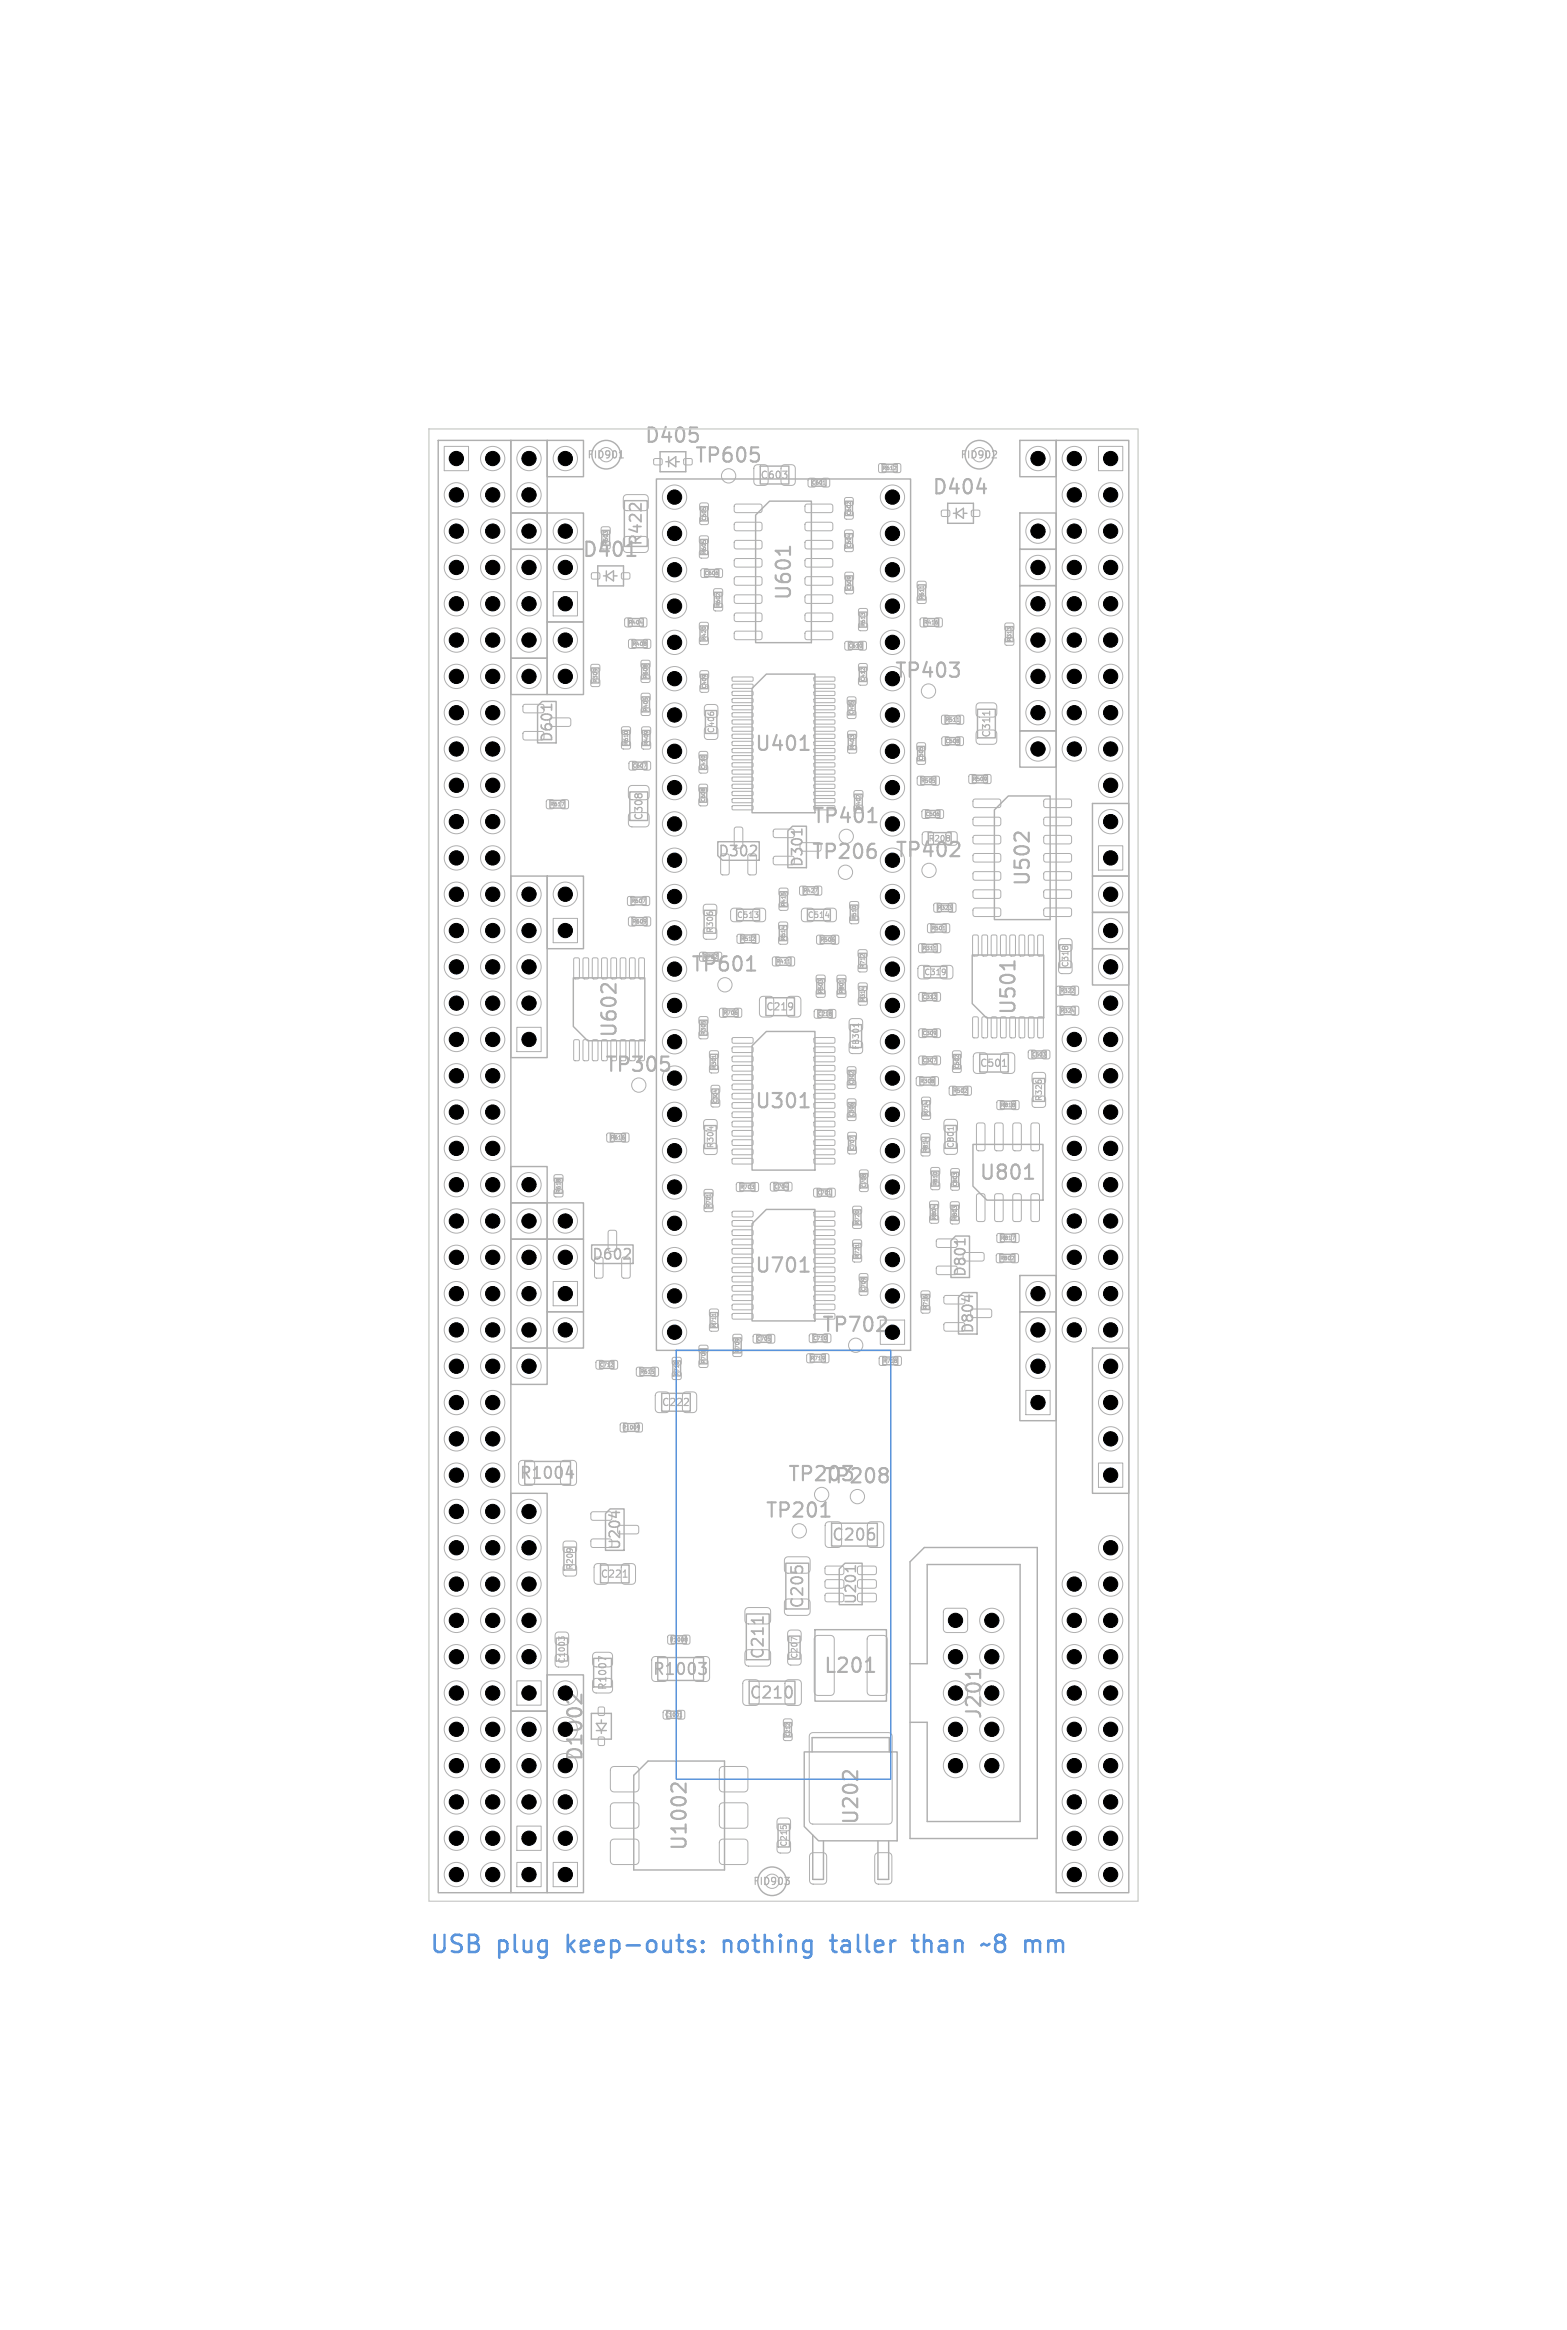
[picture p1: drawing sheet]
<svg xmlns="http://www.w3.org/2000/svg" width="110mm" height="163mm" viewBox="0 0 110 163" stroke-linecap="round" stroke-linejoin="round" font-family="sans-serif">
<defs><g id="words">
<g font-size="1.7" fill="#5994dc">
<text x="30" y="136.9">USB</text>
<text x="34.8" y="136.9">plug</text>
<text x="39.9" y="136.9">keep-outs:</text>
<text x="51.1" y="136.9">nothing</text>
<text x="59" y="136.9">taller</text>
<text x="65" y="136.9">than</text>
<text x="70.2" y="136.9">~8</text>
<text x="73.4" y="136.9">mm</text>
</g>
<g font-size="1.4" fill="#afafaf">
<text x="45" y="31.2">D405</text>
<text x="48.5" y="32.6">TP605</text>
<text x="65.1" y="34.8">D404</text>
<text x="40.7" y="39.2">D401</text>
<text x="55.5" y="42.1" transform="rotate(-90 55.5 42.1)">U601</text>
<text x="62.5" y="47.6">TP403</text>
<text x="52.7" y="52.7">U401</text>
<text x="56.8" y="57.8">TP401</text>
<text x="56.7" y="60.3">TP206</text>
<text x="62.5" y="60.2">TP402</text>
<text x="72.2" y="62.1" transform="rotate(-90 72.2 62.1)">U502</text>
<text x="48.3" y="68.2">TP601</text>
<text x="71.2" y="71.1" transform="rotate(-90 71.2 71.1)">U501</text>
<text x="42.2" y="75.2">TP305</text>
<text x="43.3" y="72.7" transform="rotate(-90 43.3 72.7)">U602</text>
<text x="52.7" y="77.7">U301</text>
<text x="68.4" y="82.7">U801</text>
<text x="52.7" y="89.2">U701</text>
<text x="57.4" y="93.4">TP702</text>
<text x="53.5" y="106.4">TP201</text>
<text x="55" y="103.8">TP203</text>
<text x="57.5" y="104">TP208</text>
<text x="57.5" y="117.2">L201</text>
<text x="40.9" y="123.3" transform="rotate(-90 40.9 123.3)">D1002</text>
<text x="68.8" y="120.4" transform="rotate(-90 68.8 120.4)">J201</text>
<text x="48.2" y="129.6" transform="rotate(-90 48.2 129.6)">U1002</text>
<text x="60.2" y="127.7" transform="rotate(-90 60.2 127.7)">U202</text>
</g>
<g font-size="1.1" fill="#afafaf">
<text x="45" y="38.3" transform="rotate(-90 45 38.3)">R422</text>
<text x="36.3" y="103.6">R1004</text>
<text x="58.1" y="107.9">C206</text>
<text x="56.3" y="112.6" transform="rotate(-90 56.3 112.6)">C205</text>
<text x="45.6" y="117.3">R1003</text>
<text x="52.4" y="119">C210</text>
<text x="53.6" y="116.2" transform="rotate(-90 53.6 116.2)">C211</text>
</g>
<g font-size="1" fill="#afafaf">
<text x="38.8" y="52" transform="rotate(-90 38.8 52)">D601</text>
<text x="50.2" y="60.1">D302</text>
<text x="56.3" y="60.7" transform="rotate(-90 56.3 60.7)">D301</text>
<text x="41.3" y="88.3">D602</text>
<text x="67.7" y="89.4" transform="rotate(-90 67.7 89.4)">D801</text>
<text x="68.2" y="93.4" transform="rotate(-90 68.2 93.4)">D804</text>
<text x="43.5" y="108.5" transform="rotate(-90 43.5 108.5)">U204</text>
<text x="60" y="112.3" transform="rotate(-90 60 112.3)">U201</text>
</g>
<g font-size=".7" fill="#afafaf">
<text x="41" y="32.2">FID901</text>
<text x="53.1" y="33.6">C603</text>
<text x="67.1" y="32.2">FID902</text>
<text x="69.4" y="51.7" transform="rotate(-90 69.4 51.7)">C311</text>
<text x="45" y="57.4" transform="rotate(-90 45 57.4)">C308</text>
<text x="53.5" y="70.8">C219</text>
<text x="68.5" y="74.7">C501</text>
<text x="46.2" y="98.5">C222</text>
<text x="42" y="110.5">C221</text>
<text x="42.5" y="118.3" transform="rotate(-90 42.5 118.3)">R1007</text>
<text x="52.6" y="132">FID903</text>
</g>
<g font-size=".6" fill="#afafaf">
<text x="50" y="51.3" transform="rotate(-90 50 51.3)">C406</text>
<text x="64.9" y="58.9">R208</text>
<text x="50" y="65.3" transform="rotate(-90 50 65.3)">R306</text>
<text x="51.5" y="64.3">C513</text>
<text x="56.5" y="64.3">C514</text>
<text x="64.6" y="68.3">C319</text>
<text x="74.8" y="67.7" transform="rotate(-90 74.8 67.7)">C318</text>
<text x="60.2" y="73.5" transform="rotate(-90 60.2 73.5)">FB301</text>
<text x="72.9" y="77.1" transform="rotate(-90 72.9 77.1)">R326</text>
<text x="50" y="80.4" transform="rotate(-90 50 80.4)">R304</text>
<text x="66.8" y="80.4" transform="rotate(-90 66.8 80.4)">C801</text>
<text x="40.1" y="109.9" transform="rotate(-90 40.1 109.9)">R209</text>
<text x="39.6" y="116.4" transform="rotate(-90 39.6 116.4)">C1003</text>
<text x="55.9" y="116.1" transform="rotate(-90 55.9 116.1)">C207</text>
<text x="55.1" y="129.2" transform="rotate(-90 55.1 129.2)">C215</text>
</g>
<g font-size=".4" fill="#afafaf">
<text x="61.7" y="32.9">R612</text>
<text x="42.6" y="38.2" transform="rotate(-90 42.6 38.2)">R603</text>
<text x="49.4" y="38.8" transform="rotate(-90 49.4 38.8)">R605</text>
<text x="64.7" y="42" transform="rotate(-90 64.7 42)">R611</text>
<text x="41.8" y="47.8" transform="rotate(-90 41.8 47.8)">R309</text>
<text x="43.9" y="43.7">R404</text>
<text x="44.2" y="45.2">R408</text>
<text x="45.3" y="47.5" transform="rotate(-90 45.3 47.5)">R608</text>
<text x="49.4" y="44.8" transform="rotate(-90 49.4 44.8)">R420</text>
<text x="50.4" y="42.5" transform="rotate(-90 50.4 42.5)">R602</text>
<text x="60.6" y="43.9" transform="rotate(-90 60.6 43.9)">R613</text>
<text x="64.6" y="43.7">R416</text>
<text x="70.8" y="44.9" transform="rotate(-90 70.8 44.9)">R313</text>
<text x="44" y="52.2" transform="rotate(-90 44 52.2)">R610</text>
<text x="45.3" y="49.8" transform="rotate(-90 45.3 49.8)">R405</text>
<text x="45.4" y="52.2" transform="rotate(-90 45.4 52.2)">R409</text>
<text x="59.8" y="52.4" transform="rotate(-90 59.8 52.4)">R403</text>
<text x="66.1" y="50.5">R511</text>
<text x="38.5" y="56.5">R617</text>
<text x="60.2" y="56.6" transform="rotate(-90 60.2 56.6)">R402</text>
<text x="64.4" y="54.8">R505</text>
<text x="68" y="54.7">R509</text>
<text x="44.1" y="63.2">R607</text>
<text x="44.2" y="64.7">R609</text>
<text x="51.8" y="65.9">R512</text>
<text x="55" y="65.8" transform="rotate(-90 55 65.8)">R514</text>
<text x="55" y="63.4" transform="rotate(-90 55 63.4)">R415</text>
<text x="56.2" y="62.5">R427</text>
<text x="57.4" y="65.9">R506</text>
<text x="59.9" y="64.4" transform="rotate(-90 59.9 64.4)">R510</text>
<text x="65.1" y="65.1">R501</text>
<text x="65.6" y="63.7">R323</text>
<text x="49.2" y="67.1">R702</text>
<text x="50.6" y="71">R706</text>
<text x="54.3" y="67.4">R411</text>
<text x="57.6" y="69.5" transform="rotate(-90 57.6 69.5)">R503</text>
<text x="59" y="69.5" transform="rotate(-90 59 69.5)">R801</text>
<text x="60.5" y="67.8" transform="rotate(-90 60.5 67.8)">R712</text>
<text x="60.5" y="70.1" transform="rotate(-90 60.5 70.1)">R314</text>
<text x="64.5" y="66.5">R311</text>
<text x="74.1" y="69.5">R322</text>
<text x="74.1" y="70.9">R324</text>
<text x="49.4" y="72.4" transform="rotate(-90 49.4 72.4)">R305</text>
<text x="50.1" y="74.8" transform="rotate(-90 50.1 74.8)">R301</text>
<text x="64.3" y="75.8">R308</text>
<text x="66.6" y="76.5">R502</text>
<text x="70" y="77.5">R818</text>
<text x="39.3" y="83.5" transform="rotate(-90 39.3 83.5)">R618</text>
<text x="42.7" y="79.8">R616</text>
<text x="51.7" y="83.2">R703</text>
<text x="64.9" y="80.6" transform="rotate(-90 64.9 80.6)">R814</text>
<text x="65" y="78.1" transform="rotate(-90 65 78.1)">R714</text>
<text x="65.6" y="83" transform="rotate(-90 65.6 83)">R810</text>
<text x="49.7" y="84.5" transform="rotate(-90 49.7 84.5)">R701</text>
<text x="60.1" y="88" transform="rotate(-90 60.1 88)">R721</text>
<text x="60.1" y="85.7" transform="rotate(-90 60.1 85.7)">R720</text>
<text x="65.5" y="85.3" transform="rotate(-90 65.5 85.3)">R804</text>
<text x="67" y="85.4" transform="rotate(-90 67 85.4)">R803</text>
<text x="69.9" y="88.2">R802</text>
<text x="70" y="86.8">R817</text>
<text x="49.4" y="95.4" transform="rotate(-90 49.4 95.4)">R708</text>
<text x="50.1" y="92.9" transform="rotate(-90 50.1 92.9)">R711</text>
<text x="51.8" y="94.7" transform="rotate(-90 51.8 94.7)">R709</text>
<text x="56.7" y="95.2">R719</text>
<text x="61.7" y="95.4">R718</text>
<text x="64.9" y="91.6" transform="rotate(-90 64.9 91.6)">R716</text>
<text x="43.5" y="100.1">R1009</text>
<text x="44.7" y="96.2">R615</text>
<text x="47.5" y="96.3" transform="rotate(-90 47.5 96.3)">R710</text>
<text x="46.8" y="114.9">R1008</text>
</g>
<g font-size=".3" fill="#afafaf">
<text x="56.8" y="33.9">C601</text>
<text x="49.3" y="40.3">C606</text>
<text x="49.4" y="36.5" transform="rotate(-90 49.4 36.5)">C605</text>
<text x="59.6" y="38.4" transform="rotate(-90 59.6 38.4)">C604</text>
<text x="59.6" y="36.1" transform="rotate(-90 59.6 36.1)">C602</text>
<text x="59.6" y="41.3" transform="rotate(-90 59.6 41.3)">C609</text>
<text x="59.3" y="45.4">C610</text>
<text x="60.5" y="47.7" transform="rotate(-90 60.5 47.7)">C412</text>
<text x="44.2" y="53.8">C607</text>
<text x="49.4" y="53.8" transform="rotate(-90 49.4 53.8)">C410</text>
<text x="49.4" y="48.2" transform="rotate(-90 49.4 48.2)">C409</text>
<text x="59.7" y="50" transform="rotate(-90 59.7 50)">C405</text>
<text x="64.6" y="53.2" transform="rotate(-90 64.6 53.2)">C505</text>
<text x="66.1" y="52">C508</text>
<text x="49.4" y="56.1" transform="rotate(-90 49.4 56.1)">C608</text>
<text x="64.7" y="57.1">C506</text>
<text x="57.2" y="71.1">C218</text>
<text x="64.5" y="69.9">C312</text>
<text x="50.2" y="77.2" transform="rotate(-90 50.2 77.2)">C304</text>
<text x="59.7" y="75.9" transform="rotate(-90 59.7 75.9)">C302</text>
<text x="64.5" y="74.4">C307</text>
<text x="64.5" y="72.5">C309</text>
<text x="67.1" y="74.8" transform="rotate(-90 67.1 74.8)">C502</text>
<text x="72.2" y="74">C503</text>
<text x="54.1" y="83.2">C704</text>
<text x="57.1" y="83.6">C701</text>
<text x="59.7" y="78.2" transform="rotate(-90 59.7 78.2)">C306</text>
<text x="59.8" y="80.5" transform="rotate(-90 59.8 80.5)">C707</text>
<text x="60.6" y="83.1" transform="rotate(-90 60.6 83.1)">C708</text>
<text x="67" y="83" transform="rotate(-90 67 83)">C803</text>
<text x="41.9" y="95.7">C712</text>
<text x="52.9" y="93.8">C705</text>
<text x="56.8" y="93.8">C710</text>
<text x="60.6" y="90.4" transform="rotate(-90 60.6 90.4)">C709</text>
<text x="46.5" y="120.1">C1001</text>
<text x="55.3" y="121.5" transform="rotate(-90 55.3 121.5)">C212</text>
</g>
</g></defs>
<path d="M44.1 35.3h.3M44.8 35.2v.5M39.6 103.1h.5M40 102.9v.5M48.9 116.3h.5l-.3 .3 .2 .1 .1 .3-.2 .1h-.2M53.4 113.1v.5M55.4 118.1v.5M55.7 109.6h.4M61.1 107.3v.3" fill="none" stroke="#afafaf" stroke-width=".12"/>
<g fill="none" stroke="#afafaf" stroke-width=".07">
<path d="M31.1 31.2h1.7v1.7h-1.7zM42.1 36.9h.5v.5h-.5zM42.3 37.3l-.1-.1v.1M42.3 37.2h.2M43.7 37.6l.1-.1h1.4l.1 .3v.7l-.2 .2-1.4-.1-.1-.2zM43.7 34.7l.1-.1h1.4l.1 .3v.7l-.2 .1h-1.4l-.1-.2zM45.7 32.1h.6v.4h-.6zM47.8 32.1h.6v.4h-.6zM49 38.5h.5v.5h-.5zM49 37.5h.5v.5h-.5zM49 36.2h.5v.5h-.5zM49 35.2h.5v.5h-.5z"/>
<path d="M49.1 39.8h.4v.6h-.4zM49.1 35.5v.1M49.2 37.8h.1M49.3 35.5h-.1M49.3 35.5h.1M50 39.8h.5v.6h-.5zM51.4 35.3h1.8l.1 .1v.4l-.1 .1h-1.8l-.1-.2zM51.4 36.6l1.8-.1 .1 .2v.3l-.1 .1h-1.8l-.1-.1zM51.4 37.8h1.8l.1 .2v.3l-.1 .1h-1.8l-.1-.1zM51.4 39.1h1.8l.1 .1v.4l-.1 .1h-1.8l-.1-.2zM52.8 32.6l.7-.1 .2 .2v1l-.1 .2-.6 .1-.3-.2v-1zM54.7 32.6l.7-.1 .2 .2v1l-.1 .2-.6 .1-.3-.2v-1z"/>
<path d="M56.3 39.1h1.9v.1v.4l-.1 .1h-1.7l-.1-.2zM56.3 37.8h1.9v.2v.3l-.1 .1h-1.7l-.1-.1zM56.3 36.6l1.9-.1v.2v.3l-.1 .1h-1.7l-.1-.1zM56.3 35.3h1.9v.1v.4l-.1 .1h-1.7l-.1-.2zM56.6 33.5h.4v.5h-.4zM57.5 33.5h.5v.5h-.5zM57.6 33.9h.1M59.1 35.8h.5v.5h-.5zM59.1 34.8h.5v.5h-.5zM59.1 38.1h.5v.5h-.5zM59.1 37.1h.5v.5h-.5zM59.4 37.4v.1"/>
<path d="M59.5 35.1v.2l-.2-.1M61.5 32.5h.4v.5h-.4zM62.5 32.5h.5v.5h-.5zM62.7 32.6h.1M62.7 32.6v.1M62.7 32.7l-.2 .2h.2M65.9 35.7h.5v.4h-.5zM68 35.7h.5v.4h-.5zM76.8 31.2h1.7v1.7h-1.7zM36.6 49.3h1.4v.1v.4l-.1 .1h-1.2l-.1-.2zM36.6 51.2h1.4v.1v.4l-.1 .1h-1.2l-.1-.2zM38.2 56h.5v.5h-.5z"/>
<path d="M38.5 50.3l1.3-.1 .1 .2v.3l-.1 .1h-1.3l-.1-.1zM38.7 41.4h1.7v1.7h-1.7zM39.3 56h.4v.5h-.4zM39.3 56.1h.2l-.2 .3M41.4 47.5h.5v.5h-.5zM41.4 46.5h.5v.5h-.5zM41.4 40.1h.5v.4h-.5zM41.6 46.8h.1M41.6 46.8h-.1M43.5 40.1h.5v.4h-.5zM43.5 51.9h.6v.5h-.6zM43.5 50.9h.6v.4h-.6z"/>
<path d="M43.7 51.2h.2M43.7 43.3h.5v.5h-.5zM44 44.8h.5v.5h-.5zM44 56.9l.2-.1 1 .1 .2 .2v.6l-.2 .1h-1.1l-.1-.2zM44 55l.2-.1 1 .1 .2 .2v.6l-.2 .1h-1.1l-.1-.2zM44 53.3h.5v.5h-.5zM44.7 43.3h.5v.5h-.5zM44.8 43.6h.1M44.9 47.2h.5v.5h-.5zM44.9 46.2h.5v.5h-.5zM44.9 49.6h.5v.4h-.5zM44.9 48.5h.5v.5h-.5z"/>
<path d="M44.9 51.9h.6v.5h-.6zM44.9 50.9h.6v.4h-.6zM45 53.3h.5v.5h-.5zM45 44.8h.5v.5h-.5zM45 53.4h.2l-.1 .3M45.1 46.5h-.1M45.1 46.5h.1M45.1 51.2h.1M45.1 48.8h.2M45.2 51.2h.1M45.2 44.9v.1M45.2 45v.1"/>
<path d="M45.2 45h.1M48.9 55.9h.6v.4h-.6zM48.9 54.9h.6v.5h-.6zM48.9 53.6h.6v.4h-.6zM48.9 52.6h.6v.5h-.6zM49 44.6h.5v.5h-.5zM49 43.6h.5v.4h-.5zM49 47.9h.5v.5h-.5zM49 47h.5v.4h-.5zM49.1 55.2h.1M49.1 52.9h.2M49.1 43.9h.2"/>
<path d="M49.1 47.3h.1M49.2 55.2h.1M49.2 47.2l.1 .1M49.3 47.3h.1M49.3 47.2v.1M49.3 47.2l-.2 .1M49.3 50.9l.2-.1 .6 .1 .1 .2-.1 .6h-.1h-.7v-.2zM49.3 49.3h.2h.6l.1 .2-.1 .6-.1 .1-.7-.1v-.1zM49.7 49.8h.2M49.9 42.2h.6v.5h-.6zM49.9 41.2h.6v.5h-.6zM50.1 41.5h.1"/>
<path d="M50.2 40.1v.1M50.3 41.5v.2l-.2-.2M50.4 59.8l.5-.1 .1 .1v1.3l-.1 .1h-.3l-.2-.1zM51.2 47.4h1.4l.1 .2-.1 .1h-1.3zM51.2 47.9h1.4l.1 .2-.1 .1h-1.3zM51.2 48.4h1.4l.1 .2-.1 .1h-1.3zM51.2 48.9h1.4l.1 .2-.1 .1h-1.3zM51.2 49.4h1.4l.1 .2-.1 .1h-1.3zM51.2 49.9h1.4l.1 .2-.1 .1h-1.3zM51.2 50.4h1.4l.1 .2-.1 .1h-1.3zM51.2 50.9h1.4l.1 .2-.1 .1h-1.3zM51.2 51.4h1.4l.1 .2-.1 .1h-1.3z"/>
<path d="M51.2 51.9h1.4l.1 .2-.1 .1h-1.3zM51.2 52.4h1.4l.1 .2-.1 .1h-1.3zM51.2 52.9h1.4l.1 .2-.1 .1h-1.3zM51.2 53.4h1.4l.1 .2-.1 .1h-1.3zM51.2 53.9h1.4l.1 .2-.1 .1h-1.3zM51.2 54.4h1.4l.1 .2-.1 .1h-1.3zM51.2 54.9h1.4l.1 .2-.1 .1h-1.3zM51.2 55.4h1.4l.1 .2-.1 .1h-1.3zM51.2 55.9h1.4l.1 .2-.1 .1h-1.3zM51.2 56.4h1.4l.1 .2-.1 .1h-1.3zM51.4 40.4h1.8l.1 .1v.4h-.1h-1.8l-.1-.1zM51.4 41.7l1.8-.1 .1 .2v.3l-.1 .1h-1.8l-.1-.1z"/>
<path d="M51.4 42.9h1.8l.1 .1v.4l-.1 .1h-1.8l-.1-.2zM51.4 44.2h1.8l.1 .1v.4l-.1 .1-1.8-.1-.1-.1zM51.4 57.9h.4l.1 .1 .1 1.2-.1 .1h-.4l-.1-.1zM52.3 59.8l.5-.1 .1 .1v1.3l-.1 .1h-.3l-.2-.1zM54.1 58h1.4l.1 .1-.1 .4-.1 .1h-1.2l-.1-.2zM54.1 59.9h1.4l.1 .1-.1 .4-.1 .1h-1.2l-.1-.2zM56 59h1.3l.1 .1v.4h-.1h-1.3v-.1zM56.3 44.2h1.9v.1v.4l-.1 .1-1.7-.1-.1-.1zM56.3 42.9h1.9v.1v.4l-.1 .1h-1.7l-.1-.2zM56.3 41.7l1.9-.1v.2v.3l-.1 .1h-1.7l-.1-.1zM56.3 40.4h1.9v.1v.4h-.1h-1.7l-.1-.1zM56.9 55.9h1.4l.1 .2-.1 .1h-1.3z"/>
<path d="M56.9 55.4h1.4l.1 .2-.1 .1h-1.3zM56.9 54.9h1.4l.1 .2-.1 .1h-1.3zM56.9 54.4h1.4l.1 .2-.1 .1h-1.3zM56.9 53.9h1.4l.1 .2-.1 .1h-1.3zM56.9 53.4h1.4l.1 .2-.1 .1h-1.3zM56.9 52.9h1.4l.1 .2-.1 .1h-1.3zM56.9 52.4h1.4l.1 .2-.1 .1h-1.3zM56.9 51.9h1.4l.1 .2-.1 .1h-1.3zM56.9 51.4h1.4l.1 .2-.1 .1h-1.3zM56.9 50.9h1.4l.1 .2-.1 .1h-1.3zM56.9 50.4h1.4l.1 .2-.1 .1h-1.3zM56.9 49.9h1.4l.1 .2-.1 .1h-1.3z"/>
<path d="M56.9 49.4h1.4l.1 .2-.1 .1h-1.3zM56.9 48.9h1.4l.1 .2-.1 .1h-1.3zM56.9 48.4h1.4l.1 .2-.1 .1h-1.3zM56.9 47.9h1.4l.1 .2-.1 .1h-1.3zM56.9 47.4h1.4l.1 .2-.1 .1h-1.3zM59.1 41h.6v.5h-.6zM59.1 40.1h.6v.4h-.6zM59.1 44.9h.5v.5h-.5zM59.3 49.7h.5v.5h-.5zM59.3 48.8h.5v.5h-.5zM59.3 52.2h.6v.4h-.6zM59.3 51.2h.6v.4h-.6z"/>
<path d="M59.4 40.4h.1M59.4 40.4h-.1M59.4 49.1v.1M59.6 51.5h-.1v.1M59.6 51.5h.1M59.6 49.1h-.1M59.6 49.1h.1M59.7 49.1h.1M59.8 55.3h.5v.5h-.5zM59.9 55.6v.1M60.1 43.6h.5v.5h-.5zM60.1 42.6h.5v.5h-.5z"/>
<path d="M60.1 47.4h.5v.5h-.5zM60.1 46.5h.5v.4h-.5zM60.1 44.9h.5v.5h-.5zM60.2 55.6v.2l-.3-.2M60.3 45.1v.1M60.3 43l-.1-.1v.2M60.3 42.9h.2M60.5 46.7v.2l-.3-.1M64.2 53h.5v.4h-.5zM64.2 52h.5v.5h-.5zM64.2 41.7h.5v.5h-.5zM64.2 40.7h.5v.5h-.5z"/>
<path d="M64.2 54.3h.4v.6h-.4zM64.3 52.3v.1M64.4 43.3h.5v.5h-.5zM64.4 52.3h.1M64.5 56.7h.5v.5h-.5zM64.6 58.2h.6v.9h-.6zM64.6 41v.1M65.2 54.3h.5v.6h-.5zM65.4 54.6v.1M65.4 43.3h.5v.5h-.5zM65.5 56.7h.5v.5h-.5zM65.6 43.5v.1"/>
<path d="M65.7 56.9v.1M65.7 57h.1M65.9 50.1h.4v.5h-.4zM65.9 51.6h.5v.5h-.5zM66.2 58.2h.7v.9h-.7zM66.4 58.5h.1M66.4 58.7h.1M66.4 58.5v.1M66.9 51.6h.4v.5h-.4zM66.9 50.1h.5v.5h-.5zM66.9 50.5h.2M67.1 51.8v.1"/>
<path d="M67.1 51.7v.1M67.1 51.8h.1M67.1 51.9h.1M67.8 54.2h.5v.6h-.5zM68.1 55.9h1.8l.1 .1v.4l-.2 .1h-1.7l-.1-.2zM68.1 57.2h1.8l.1 .1v.4l-.2 .1h-1.7l-.1-.2zM68.1 58.5l1.8-.1 .1 .2v.3l-.2 .1h-1.7l-.1-.1zM68.1 59.8l1.8-.1 .1 .2v.3l-.2 .1h-1.7l-.1-.1zM68.3 51.1h.2h1.1l.1 .2v.6l-.2 .2-1.1-.1-.1-.2zM68.3 49.2h.2h1.1l.1 .2v.6l-.2 .2-1.1-.1-.1-.2zM68.8 54.2h.5v.6h-.5zM69 54.4v.2"/>
<path d="M69 54.5h.1M70.3 44.6h.6v.5h-.6zM70.3 43.6h.6v.5h-.6zM70.6 44l-.1-.1v.2M70.6 43.9h.1M73 59.8l1.9-.1v.2v.3l-.1 .1h-1.7l-.1-.1zM73 58.5l1.9-.1v.2v.3l-.1 .1h-1.7l-.1-.1zM73 57.2h1.9v.1v.4l-.1 .1h-1.7l-.1-.2zM73 55.9h1.9v.1v.4l-.1 .1h-1.7l-.1-.2zM76.8 59.2h1.7v1.7h-1.7zM36.1 71.9h1.8v1.7h-1.8zM38.7 64.2h1.7v1.7h-1.7z"/>
<path d="M40.2 72.8h.3v1.4l-.4-.1zM40.2 67l.3 .1v1.4l-.4-.1zM40.8 72.8h.4l-.1 1.4-.3-.1zM40.8 67l.4 .1-.1 1.4-.3-.1zM41.5 72.8h.3v1.4l-.4-.1zM41.5 67l.3 .1v1.4l-.4-.1zM42.1 72.8h.4l-.1 1.4-.3-.1zM42.1 67l.4 .1-.1 1.4-.3-.1zM42.5 79.3h.4v.6h-.4zM42.8 72.8h.3v1.4l-.4-.1zM42.8 67l.3 .1v1.4l-.4-.1zM43.4 72.8h.4l-.1 1.4-.3-.1z"/>
<path d="M43.4 67l.4 .1-.1 1.4-.3-.1zM43.5 79.3h.5v.6h-.5zM43.7 79.6v.1M43.9 62.8h.5v.5h-.5zM44 64.2h.5v.5h-.5zM44.1 72.8h.3v1.4l-.4-.1zM44.1 67l.3 .1v1.4l-.4-.1zM44.7 72.8h.4l-.1 1.4-.3-.1zM44.7 67l.4 .1-.1 1.4-.3-.1zM44.9 62.8h.5v.5h-.5zM45 62.9h.1l-.1 .2M45 64.2h.5v.5h-.5z"/>
<path d="M45.2 64.3v.2M45.2 64.5h.1M45.2 64.4v.1M48.9 72.2h.6v.4h-.6zM48.9 71.2h.6v.4h-.6zM49 66.7h.4v.5h-.4zM49.2 71.5h.1M49.2 65h.9v.6h-.9zM49.2 63.3h.9v.7h-.9zM49.3 78.4h.8v.7h-.8zM49.6 63.8h.2M49.7 74.6h.5v.4h-.5z"/>
<path d="M49.7 73.5h.5v.5h-.5zM49.7 78.8v.3M49.8 76.9h.5v.5h-.5zM49.8 76h.5v.4h-.5zM50 66.7h.4v.5h-.4zM50.1 73.8v.2M50.1 76.2v.2M50.4 70.6h.4v.5h-.4zM51.2 63.6l.1-.1 .6 .1 .1 .2-.1 .6-.1 .1-.6-.1-.1-.1zM51.2 72.6h1.4l.1 .3-1.4 .1zM51.2 73.3l1.4-.1 .1 .4h-1.4zM51.2 73.9h1.4l.1 .3-1.4 .1z"/>
<path d="M51.2 74.6l1.4-.1 .1 .4h-1.4zM51.2 75.2h1.4l.1 .3-1.4 .1zM51.2 75.9l1.4-.1 .1 .4h-1.4zM51.2 76.5h1.4l.1 .3-1.4 .1zM51.2 77.2l1.4-.1 .1 .4h-1.4zM51.2 77.8h1.4l.1 .3-1.4 .1zM51.2 78.5l1.4-.1 .1 .4h-1.4zM51.2 79.1h1.4l.1 .3-1.4 .1zM51.2 79.8l1.4-.1 .1 .4h-1.4zM51.4 70.6h.4v.5h-.4zM51.5 70.8v.1M51.6 65.4h.4v.6h-.4z"/>
<path d="M52.6 65.4h.5v.6h-.5zM52.7 63.6l.2-.1 .6 .1 .1 .2-.1 .6-.2 .1-.6-.1-.1-.1zM52.8 65.5l-.2 .3h.2M52.8 63.8h.2l-.1 .1M53 64v.2M53.2 69.8l.7-.1 .2 .2v1l-.1 .2h-.6l-.3-.1v-1.1zM54.1 67h.4v.5h-.4zM54.5 65.6h.6v.4h-.6zM54.5 64.5h.6v.5h-.6zM54.5 63.2h.6v.4h-.6zM54.5 62.2h.6v.4h-.6zM54.8 62.5h.1"/>
<path d="M54.8 64.8v.2M55.1 67h.4v.5h-.4zM55.1 69.8l.7-.1 .2 .2v1l-.1 .2h-.6l-.3-.1v-1.1zM55.1 67.4h.2M56 62h.4v.6h-.4zM56.1 63.6l.2-.1 .6 .1v.2v.6l-.2 .1-.6-.1v-.1zM57 79.8l1.3-.1 .1 .4h-1.4zM57 79.1h1.3l.1 .3-1.4 .1zM57 78.5l1.3-.1 .1 .4h-1.4zM57 77.8h1.3l.1 .3-1.4 .1zM57 77.2l1.3-.1 .1 .4h-1.4zM57 76.5h1.3l.1 .3-1.4 .1z"/>
<path d="M57 75.9l1.3-.1 .1 .4h-1.4zM57 75.2h1.3l.1 .3-1.4 .1zM57 74.6l1.3-.1 .1 .4h-1.4zM57 73.9h1.3l.1 .3-1.4 .1zM57 73.3l1.3-.1 .1 .4h-1.4zM57 72.6h1.3l.1 .3-1.4 .1zM57 62h.4v.6h-.4zM57 70.7h.5v.5h-.5zM57 62.2h.2l-.1 .2M57.1 69.3h.6v.4h-.6zM57.1 68.3h.6v.4h-.6zM57.2 65.5h.4v.5h-.4z"/>
<path d="M57.4 68.6l-.1-.1v.2M57.5 68.5l-.1 .1M57.5 68.5v.1M57.7 63.6l.1-.1 .6 .1 .1 .2-.1 .6-.1 .1-.6-.1-.1-.1zM57.7 64.1h.3M57.9 70.7h.5v.5h-.5zM58.1 70.8h.1M58.1 70.9v.1M58.1 70.8v.1M58.2 65.5h.4v.5h-.4zM58.3 65.7v.1M58.6 69.3h.5v.4h-.5z"/>
<path d="M58.6 68.3h.5v.4h-.5zM59 68.5v.2M59.3 75.6h.5v.5h-.5zM59.3 74.7h.5v.4h-.5zM59.3 77.9h.5v.5h-.5zM59.3 76.9h.5v.5h-.5zM59.3 79.3h.6v.4h-.6zM59.5 72.9l.1-.1 .7 .1v.2v.5l-.2 .1-.6-.1-.1-.1zM59.5 71.3h.1h.7v.2v.6h-.2h-.6l-.1-.2zM59.5 64.1h.5v.5h-.5zM59.5 63.1h.5v.5h-.5zM59.5 77.2h.2"/>
<path d="M59.6 63.4h.2M59.7 74.9v.2l-.3-.1M59.7 79.6l-.2-.1v.2M60 71.6v.2M60 71.7h-.4l.1 .1M60.1 67.5h.5v.5h-.5zM60.1 66.5h.5v.4h-.5zM60.1 69.8h.5v.5h-.5zM60.1 68.8h.5v.5h-.5zM60.2 66.8h.1M60.4 69.1v.1M60.4 66.8v.1l-.2-.1"/>
<path d="M64.1 75.4h.5v.5h-.5zM64.3 67.6l.1-.1 .6 .1 .1 .2-.1 .6-.1 .1-.6-.1-.1-.1zM64.3 66.1h.4v.5h-.4zM64.3 73.9h.5v.6h-.5zM64.3 72h.5v.5h-.5zM64.3 69.5h.5v.5h-.5zM64.5 79.3h.5v.5h-.5zM64.5 77.8h.6v.5h-.6zM64.5 76.8h.6v.5h-.6zM64.8 79.6v.2M64.8 77.1v.1M64.9 64.7h.5v.5h-.5z"/>
<path d="M65.1 75.4h.5v.5h-.5zM65.3 73.9h.4v.6h-.4zM65.3 72h.4v.5h-.4zM65.3 69.5h.4v.5h-.4zM65.3 75.5v.1M65.3 75.6v.1M65.3 66.1h.5v.5h-.5zM65.3 74h.2l-.1 .3M65.3 75.6h.1M65.3 75.7h.1M65.3 66.5h.2M65.3 63.2h.5v.6h-.5z"/>
<path d="M65.4 72.2h.1M65.4 69.6h.1M65.4 72.3h.1M65.5 72.3l-.1 .1M65.5 69.6v.1M65.5 72.2v.1M65.5 72.2l-.1 .1M65.5 69.7l-.2 .2h.2M65.8 67.6l.2-.1 .6 .1 .1 .2-.1 .6-.2 .1-.6-.1-.1-.1zM65.9 64.7h.5v.5h-.5zM66 65.1h.1M66.1 79.9h.1h.7l.1 .2-.1 .6-.2 .1-.6-.1-.1-.2z"/>
<path d="M66.1 78.4l.1-.1 .7 .1 .1 .1-.1 .6-.2 .1-.6-.1-.1-.1zM66.1 67.8v.3M66.1 68h.1M66.4 63.2h.4v.6h-.4zM66.4 63.4h.1v.1M66.4 76h.5v.6h-.5zM66.5 63.5v.1M66.7 74.5h.5v.5h-.5zM66.7 73.6h.5v.4h-.5zM66.7 78.8v.3M66.8 73.8v.1M67 73.8v.2l-.2-.2"/>
<path d="M67.4 76h.5v.6h-.5zM67.6 76.2l-.1 .2h.1M68.1 71.2h.3v1.4l-.4-.1zM68.1 65.4l.3 .1v1.4l-.4-.1zM68.1 61h1.8l.1 .1v.4l-.2 .1h-1.7l-.1-.2zM68.1 62.3h1.8l.1 .1v.4h-.2h-1.7l-.1-.1zM68.1 63.6l1.8-.1 .1 .2v.3l-.2 .1h-1.7l-.1-.1zM68.1 73.7l.7-.1 .3 .2v1l-.2 .3h-.6l-.2-.2v-1zM68.3 78.6h.4l.2 .1v1.7l-.1 .1h-.4l-.1-.1zM68.7 71.2h.4l-.1 1.4-.3-.1zM68.7 65.4l.4 .1-.1 1.4-.3-.1zM69.4 71.2h.3v1.4l-.4-.1z"/>
<path d="M69.4 65.4l.3 .1v1.4l-.4-.1zM69.6 78.6h.4l.2 .1v1.7l-.1 .1h-.4l-.1-.1zM69.8 77h.4v.6h-.4zM70 71.2h.4l-.1 1.4-.3-.1zM70 65.4l.4 .1-.1 1.4-.3-.1zM70 73.7l.7-.1 .3 .2v1l-.2 .3h-.6l-.2-.2v-1zM70.7 71.2h.3v1.4l-.4-.1zM70.7 65.4l.3 .1v1.4l-.4-.1zM70.8 77h.4v.6h-.4zM70.9 78.6h.4l.1 .1v1.7l-.1 .1h-.3l-.2-.1zM70.9 77.2h.1M70.9 77.3v.1"/>
<path d="M71 77.2h.1M71 77.2l-.1 .1M71.3 71.2h.4l-.1 1.4-.3-.1zM71.3 65.4l.4 .1-.1 1.4-.3-.1zM72 71.2h.3v1.4l-.4-.1zM72 65.4l.3 .1v1.4l-.4-.1zM72 73.5h.4v.5h-.4zM72.1 78.6h.5l.1 .1v1.7l-.1 .1h-.3l-.2-.1zM72.2 76.7h.9v.7h-.9zM72.2 75.1h.9v.7h-.9zM72.6 71.2h.4l-.1 1.4-.3-.1zM72.6 65.4l.4 .1-.1 1.4-.3-.1z"/>
<path d="M72.6 75.6h.2M72.9 73.5h.5v.5h-.5zM73 73.6h.1l-.1 .1M73 63.6l1.9-.1v.2v.3l-.1 .1h-1.7l-.1-.1zM73 62.3h1.9v.1v.4h-.1h-1.7l-.1-.1zM73 61h1.9v.1v.4l-.1 .1h-1.7l-.1-.2zM73.1 73.8v.1M73.9 69h.5v.6h-.5zM73.9 70.4h.5v.6h-.5zM74.1 67.3l.2-.1 .6 .1 .1 .1-.1 .6-.1 .1-.7-.1-.1-.1zM74.1 65.7h.2h.6l.1 .2-.1 .6-.1 .1-.7-.1-.1-.2zM74.3 66.2h.1"/>
<path d="M74.5 66.2h.2M74.9 69h.5v.6h-.5zM75 70.4h.4v.6h-.4zM75 70.7h.1M75.1 69.2h.1M75.1 69.2l-.1 .2h.1M38.7 89.6h1.7v1.7h-1.7zM38.8 83.2h.5v.5h-.5zM38.8 82.2h.5v.5h-.5zM39 82.5h-.1M39 82.5h.1M39.1 82.5h.1"/>
<path d="M41.6 88l.4-.1 .2 .1v1.3l-.1 .1h-.4l-.1-.1zM41.7 95.2h.5v.5h-.5zM42.6 86.1h.4l.1 .1v1.2l-.1 .1h-.3l-.2-.1zM42.7 95.2h.5v.5h-.5zM42.9 95.4h.1M42.9 95.4l-.2 .2h.2M43.4 99.6h.5v.5h-.5zM43.5 88l.4-.1 .2 .1v1.3l-.1 .1h-.4l-.1-.1zM44.4 99.6h.5v.5h-.5zM44.5 95.7h.5v.5h-.5zM44.6 99.7l.1 .2M44.7 99.9h-.1"/>
<path d="M44.7 99.9v.1M44.7 99.8v.1M45.6 95.7h.4v.5h-.4zM45.7 95.9v.2M45.9 97.4h.7l.2 .1v1.1l-.1 .2h-.6l-.3-.1v-1.1zM47.1 96h.5v.5h-.5zM47.1 95h.5v.5h-.5zM47.2 95.3h.2M47.8 97.4h.7l.2 .1v1.1l-.1 .2h-.6l-.3-.1v-1.1zM48.9 95.2h.6v.4h-.6zM48.9 94.1h.6v.5h-.6zM49.1 94.4h.1"/>
<path d="M49.2 94.4h.1M49.3 80h.8v.7h-.8zM49.3 84.3h.5v.4h-.5zM49.3 83.2h.5v.5h-.5zM49.7 92.6h.5v.5h-.5zM49.7 91.6h.5v.5h-.5zM49.7 83.5v.2M50.1 91.9v.1M51.2 80.4h1.4l.1 .3-1.4 .1zM51.2 81.1l1.4-.1 .1 .4h-1.4zM51.2 84.8l1.4-.1 .1 .4h-1.4zM51.2 85.4h1.4l.1 .3-1.4 .1z"/>
<path d="M51.2 86.1l1.4-.1 .1 .4h-1.4zM51.2 86.7h1.4l.1 .3-1.4 .1zM51.2 87.4l1.4-.1 .1 .4h-1.4zM51.2 88h1.4l.1 .3-1.4 .1zM51.2 88.7l1.4-.1 .1 .4h-1.4zM51.2 89.3h1.4l.1 .3-1.4 .1zM51.2 90l1.4-.1 .1 .4h-1.4zM51.2 90.6h1.4l.1 .3-1.4 .1zM51.2 91.3l1.4-.1 .1 .4h-1.4zM51.2 91.9h1.4l.1 .3-1.4 .1zM51.3 94.4h.6v.5h-.6zM51.3 93.4h.6v.4h-.6z"/>
<path d="M51.5 93.7h.1M51.5 82.8h.5v.5h-.5zM52.6 82.8h.4v.5h-.4zM52.6 82.9h.1l-.1 .1M52.7 93.4h.5v.5h-.5zM52.7 83v.1M53.7 93.4h.5v.5h-.5zM53.7 93.5h.2M53.8 93.6h.1M53.9 93.6v.1M53.9 93.7l-.1 .1M53.9 82.7h.5v.6h-.5z"/>
<path d="M54.9 82.7h.5v.6h-.5zM54.9 83h.2M56.5 94.7h.4v.6h-.4zM56.6 93.4h.5v.5h-.5zM56.9 83.2h.5v.5h-.5zM57 81.1l1.3-.1 .1 .4h-1.4zM57 80.4h1.3l.1 .3-1.4 .1zM57 91.9h1.3l.1 .3-1.4 .1zM57 91.3l1.3-.1 .1 .4h-1.4zM57 90.6h1.3l.1 .3-1.4 .1zM57 90l1.3-.1 .1 .4h-1.4zM57 89.3h1.3l.1 .3-1.4 .1z"/>
<path d="M57 88.7l1.3-.1 .1 .4h-1.4zM57 88h1.3l.1 .3-1.4 .1zM57 87.4l1.3-.1 .1 .4h-1.4zM57 86.7h1.3l.1 .3-1.4 .1zM57 86.1l1.3-.1 .1 .4h-1.4zM57 85.4h1.3l.1 .3-1.4 .1zM57 84.8l1.3-.1 .1 .4h-1.4zM57.5 94.7h.4v.6h-.4zM57.6 93.4h.5v.5h-.5zM57.6 94.9v.2M57.7 95h-.1M57.9 83.2h.5v.5h-.5z"/>
<path d="M58 83.5h.1M59.3 80.2h.6v.5h-.6zM59.7 85.4h.5v.5h-.5zM59.7 84.4h.5v.5h-.5zM59.7 87.8h.5v.5h-.5zM59.7 86.8h.5v.4h-.5zM59.9 84.7h.1M60.1 87.1v.1M60.1 90.1h.6v.5h-.6zM60.1 89.1h.6v.5h-.6zM60.1 82.8h.6v.5h-.6zM60.1 81.9h.6v.5h-.6z"/>
<path d="M60.3 89.4h.1M60.3 82.2h.1M60.4 89.4h.1M60.4 89.4l.1 .1M60.4 89.4h-.1M60.4 82.2h.1M61.5 94.9h.5v.6h-.5zM61.6 92.3h1.7v1.7h-1.7zM62.5 94.9h.5v.6h-.5zM62.7 95.1v.1M62.7 95.2v.1M64.5 91.4h.5v.4h-.5z"/>
<path d="M64.5 90.3h.5v.5h-.5zM64.5 80.4h.5v.4h-.5zM64.7 90.6h.1M65.1 85.1h.5v.4h-.5zM65.1 84.1h.5v.4h-.5zM65.1 82.7h.6v.5h-.6zM65.1 81.7h.6v.5h-.6zM65.3 82h.2M65.4 84.3v.2M65.5 86.7h1.4l.1 .1-.1 .4-.1 .1h-1.2l-.1-.2zM65.5 88.6h1.4l.1 .1-.1 .4-.1 .1h-1.2l-.1-.2zM66.1 90.7l1.3-.1 .1 .2v.3l-.2 .1h-1.2l-.1-.1z"/>
<path d="M66.1 92.6l1.3-.1 .1 .2v.3l-.2 .1h-1.2l-.1-.1zM66.5 85.1h.6v.5h-.6zM66.5 84.1h.6v.5h-.6zM66.5 82.7h.6v.5h-.6zM66.5 81.8h.6v.5h-.6zM66.7 84.5l-.1-.1v.2M66.8 82.2l-.1-.1v.1M66.8 84.4h.1M66.8 82.1h.1M67.4 87.7l1.3-.1 .1 .2v.3l-.1 .1h-1.2l-.1-.1zM67.9 91.6h1.4l.1 .1v.4l-.2 .1h-1.2l-.1-.2zM68.3 83.6l.4-.1 .2 .1v1.7l-.1 .1-.4 .1-.1-.1z"/>
<path d="M69.6 83.6l.4-.1 .2 .1v1.7l-.1 .1-.4 .1-.1-.1zM69.7 87.7h.5v.6h-.5zM69.8 86.3h.4v.6h-.4zM70.7 87.7h.5v.6h-.5zM70.8 86.3h.4v.6h-.4zM70.8 86.5h.2l-.1 .2M70.9 83.6l.4-.1 .1 .1v1.7l-.1 .1-.3 .1-.2-.1zM70.9 87.9h.1M70.9 87.9l-.1 .2h.1M71.7 97.3h1.7v1.7h-1.7zM72.1 83.6l.5-.1 .1 .1v1.7l-.1 .1-.3 .1-.2-.1zM36.1 117.6h1.8v1.7h-1.8z"/>
<path d="M36.3 102.2h.8l.3 .1v1.4l-.2 .2h-.7l-.2-.1v-1.4zM38.9 115.8l.1-.1 .7 .1 .1 .1-.1 .7h-.2h-.6l-.1-.2zM38.9 114.2h.1h.7l.1 .2-.1 .6-.2 .1-.6-.1-.1-.2zM39.3 102.2h.8l.2 .1v1.4l-.1 .2h-.8l-.2-.1v-1.4zM39.4 109.5h.9v.7h-.9zM39.4 107.9h.9v.6h-.9zM39.4 114.5h-.1l-.1 .1-.1-.1v.3M39.4 114.5l.1 .1M39.5 114.6v.1M39.7 108.4h.2M39.8 108.3v.1M41.4 105.8h1.3l.1 .1v.4l-.2 .1-1.2-.1-.1-.1z"/>
<path d="M41.4 107.7h1.3l.1 .1v.4l-.2 .1-1.2-.1-.1-.1zM41.5 117.5l.2-.1h1l.1 .3v.6l-.2 .1h-1l-.2-.2zM41.5 115.7l.2-.1h1l.1 .2v.7l-.2 .1h-1l-.2-.2zM41.6 109.5l.7-.1 .2 .1v1.1l-.1 .2h-.6l-.2-.1-.1-1.1zM41.9 119.4h.4v.6h-.4zM43.2 106.8l1.4-.1 .1 .2v.3l-.2 .1h-1.2l-.1-.1zM43.5 109.5l.7-.1 .2 .1v1.1l-.1 .2h-.6l-.2-.1-.1-1.1zM45.7 116l.8-.1 .2 .1v1.4l-.1 .2h-.8l-.2-.1v-1.4zM46.4 119.7h.5v.5h-.5zM46.7 114.4h.5v.6h-.5zM47.4 119.7h.5v.5h-.5zM47.6 119.9v-.1v.3"/>
<path d="M47.8 114.4h.4v.6h-.4zM48 114.6v.1M48 114.7h.1M48 114.8h.1M48 114.7v.1M48.6 116l.8-.1 .2 .1v1.4l-.1 .2h-.7l-.3-.1v-1.4zM52 117.6l.8-.1 .3 .2v1.4l-.2 .2h-.7l-.2-.1-.1-1.4zM52.2 115.5l.1-.1h1.4l.2 .3v.7l-.3 .2-1.3-.1-.2-.2zM52.2 112.5h.1h1.4l.2 .2v.8l-.3 .1h-1.3l-.2-.2zM54.9 111.9h.2h1.4l.2 .2-.1 .8-.2 .1h-1.4l-.1-.2zM54.9 109l.2-.1h1.4l.2 .3-.1 .7-.2 .2-1.4-.1-.1-.2zM55 117.6l.8-.1 .2 .2 .1 1.4-.2 .2h-.8l-.2-.1v-1.4z"/>
<path d="M55.2 115.6h.1h.7v.2v.6l-.2 .1-.6-.1-.1-.1zM55.2 114.1l.1-.1 .7 .1v.2v.6h-.2h-.6l-.1-.2zM55.7 114.7l-.4-.2v.3M57 114.5l.2-.1h.9l.2 .2 .1 3.8-.2 .2h-1l-.2-.1-.1-3.8zM57.7 109.6h1.2l.1 .1v.4l-.1 .1-1.1-.1-.1-.1zM57.7 110.6l1.2-.1 .1 .2v.3l-.1 .1h-1.1l-.1-.1zM57.7 111.5h1.2l.1 .1v.4l-.1 .1-1.1-.1-.1-.1zM57.8 106.5h.8l.2 .1 .1 1.4-.2 .2-.7 .1-.3-.2v-1.4zM60 111.5h1.2l.1 .1v.4l-.2 .1-1-.1-.1-.1zM60 110.6l1.2-.1 .1 .2v.3l-.2 .1h-1l-.1-.1zM60 109.6h1.2l.1 .1v.4l-.2 .1-1-.1-.1-.1zM60.7 114.5l.2-.1h.9l.2 .2 .1 3.8-.2 .2h-1l-.2-.1-.1-3.8z"/>
<path d="M60.7 106.5h.9l.2 .1v1.4l-.1 .2-.8 .1-.2-.2v-1.4zM66.1 112.6l.1-.1h1.2l.2 .1 .1 .2v1.2l-.1 .1-.2 .1h-1.2l-.1-.1-.1-.1v-1.2zM76.8 102.3h1.7v1.7h-1.7zM36.1 127.7h1.8v1.7h-1.8zM36.1 130.3h1.8v1.7h-1.8zM38.7 130.3h1.7v1.7h-1.7zM41.9 121.5h.4v.6h-.4zM42.8 123.7l.1-.1h1.5l.2 .1 .1 .1v1.3l-.1 .2-.2 .1h-1.5l-.1-.1-.1-.2v-1.3zM42.8 126.2l.1-.1h1.5l.2 .1 .1 .2v1.2l-.1 .2-.2 .1h-1.5l-.1-.1-.1-.2v-1.2zM42.8 128.7h.1h1.5h.2l.1 .2v1.3l-.1 .2h-.2h-1.5h-.1l-.1-.2v-1.3zM47.5 120.1h.2M50.4 128.7h.2h1.5h.1l.1 .2v1.3l-.1 .2h-.1h-1.5h-.2l-.1-.2v-1.3z"/>
<path d="M50.4 126.2l.2-.1h1.5l.1 .1 .1 .2v1.2l-.1 .2-.1 .1h-1.5l-.2-.1-.1-.2v-1.2zM50.4 123.7l.2-.1h1.5l.1 .1 .1 .1v1.3l-.1 .2-.1 .1h-1.5l-.2-.1-.1-.2v-1.3zM54.4 128.8l.2-.1 .6 .1 .1 .2-.1 .6h-.1h-.7l-.1-.2zM54.4 127.2h.2h.6l.1 .2-.1 .6-.1 .1-.7-.1-.1-.1zM54.8 127.7h.2M54.8 121.2h.6v.5h-.6zM54.8 120.3h.6v.5h-.6zM55 120.6h.1M55.2 120.6v.1l-.2-.1M56.7 121.3l.1-.1h5.4l.1 .1 .1 .2v5.9l-.1 .1-.2 .1h-5.3l-.1-.1-.1-.1v-5.9zM56.7 129.7l.9-.1 .2 .2v1.8l-.1 .2h-.8l-.3-.1v-1.8zM61.3 129.7l.8-.1 .3 .2v1.8l-.2 .2h-.8l-.2-.1v-1.8z"/>
<circle cx="31.9" cy="39.7" r=".85"/>
<circle cx="31.9" cy="37.2" r=".85"/>
<circle cx="31.9" cy="34.6" r=".85"/>
<circle cx="34.5" cy="37.2" r=".85"/>
<circle cx="34.5" cy="39.7" r=".85"/>
<circle cx="34.5" cy="32.1" r=".85"/>
<circle cx="34.5" cy="34.6" r=".85"/>
<circle cx="37" cy="32.1" r=".85"/>
<circle cx="37" cy="39.7" r=".85"/>
<circle cx="37" cy="37.2" r=".85"/>
<circle cx="37" cy="34.6" r=".85"/>
<circle cx="39.5" cy="39.7" r=".85"/>
<circle cx="39.5" cy="32.1" r=".85"/>
<circle cx="39.5" cy="37.2" r=".85"/>
<circle cx="42.4" cy="31.8" r=".5"/>
<circle cx="47.2" cy="34.8" r=".85"/>
<circle cx="47.2" cy="39.9" r=".85"/>
<circle cx="47.2" cy="37.3" r=".85"/>
<circle cx="51" cy="33.3" r=".5"/>
<circle cx="62.4" cy="39.9" r=".85"/>
<circle cx="62.4" cy="37.3" r=".85"/>
<circle cx="62.4" cy="34.8" r=".85"/>
<circle cx="68.5" cy="31.8" r=".5"/>
<circle cx="72.6" cy="32.1" r=".85"/>
<circle cx="72.6" cy="37.2" r=".85"/>
<circle cx="72.6" cy="39.7" r=".85"/>
<circle cx="75.1" cy="37.2" r=".85"/>
<circle cx="75.1" cy="39.7" r=".85"/>
<circle cx="75.1" cy="32.1" r=".85"/>
<circle cx="75.1" cy="34.6" r=".85"/>
<circle cx="77.7" cy="37.2" r=".85"/>
<circle cx="77.7" cy="39.7" r=".85"/>
<circle cx="77.7" cy="34.6" r=".85"/>
<circle cx="31.9" cy="54.9" r=".85"/>
<circle cx="31.9" cy="49.9" r=".85"/>
<circle cx="31.9" cy="47.3" r=".85"/>
<circle cx="31.9" cy="52.4" r=".85"/>
<circle cx="31.9" cy="44.8" r=".85"/>
<circle cx="31.9" cy="42.2" r=".85"/>
<circle cx="31.9" cy="57.5" r=".85"/>
<circle cx="34.5" cy="49.9" r=".85"/>
<circle cx="34.5" cy="47.3" r=".85"/>
<circle cx="34.5" cy="54.9" r=".85"/>
<circle cx="34.5" cy="42.2" r=".85"/>
<circle cx="34.5" cy="52.4" r=".85"/>
<circle cx="34.5" cy="44.8" r=".85"/>
<circle cx="34.5" cy="57.5" r=".85"/>
<circle cx="37" cy="44.8" r=".85"/>
<circle cx="37" cy="47.3" r=".85"/>
<circle cx="37" cy="42.2" r=".85"/>
<circle cx="39.5" cy="44.8" r=".85"/>
<circle cx="39.5" cy="47.3" r=".85"/>
<circle cx="47.2" cy="42.4" r=".85"/>
<circle cx="47.2" cy="47.5" r=".85"/>
<circle cx="47.2" cy="52.6" r=".85"/>
<circle cx="47.2" cy="44.9" r=".85"/>
<circle cx="47.2" cy="57.6" r=".85"/>
<circle cx="47.2" cy="50" r=".85"/>
<circle cx="47.2" cy="55.1" r=".85"/>
<circle cx="59.2" cy="58.5" r=".5"/>
<circle cx="62.4" cy="44.9" r=".85"/>
<circle cx="62.4" cy="55.1" r=".85"/>
<circle cx="62.4" cy="50" r=".85"/>
<circle cx="62.4" cy="52.6" r=".85"/>
<circle cx="62.4" cy="42.4" r=".85"/>
<circle cx="62.4" cy="57.6" r=".85"/>
<circle cx="62.4" cy="47.5" r=".85"/>
<circle cx="64.9" cy="48.3" r=".5"/>
<circle cx="72.6" cy="49.9" r=".85"/>
<circle cx="72.6" cy="52.4" r=".85"/>
<circle cx="72.6" cy="42.2" r=".85"/>
<circle cx="72.6" cy="44.8" r=".85"/>
<circle cx="72.6" cy="47.3" r=".85"/>
<circle cx="75.1" cy="49.9" r=".85"/>
<circle cx="75.1" cy="44.8" r=".85"/>
<circle cx="75.1" cy="42.2" r=".85"/>
<circle cx="75.1" cy="52.4" r=".85"/>
<circle cx="75.1" cy="47.3" r=".85"/>
<circle cx="77.7" cy="49.9" r=".85"/>
<circle cx="77.7" cy="47.3" r=".85"/>
<circle cx="77.7" cy="42.2" r=".85"/>
<circle cx="77.7" cy="52.4" r=".85"/>
<circle cx="77.7" cy="44.8" r=".85"/>
<circle cx="77.7" cy="57.5" r=".85"/>
<circle cx="77.7" cy="54.9" r=".85"/>
<circle cx="31.9" cy="67.6" r=".85"/>
<circle cx="31.9" cy="62.6" r=".85"/>
<circle cx="31.9" cy="72.7" r=".85"/>
<circle cx="31.9" cy="75.3" r=".85"/>
<circle cx="31.9" cy="77.8" r=".85"/>
<circle cx="31.9" cy="60" r=".85"/>
<circle cx="31.9" cy="70.2" r=".85"/>
<circle cx="31.9" cy="65.1" r=".85"/>
<circle cx="34.5" cy="67.6" r=".85"/>
<circle cx="34.5" cy="60" r=".85"/>
<circle cx="34.5" cy="70.2" r=".85"/>
<circle cx="34.5" cy="72.7" r=".85"/>
<circle cx="34.5" cy="62.6" r=".85"/>
<circle cx="34.5" cy="77.8" r=".85"/>
<circle cx="34.5" cy="75.3" r=".85"/>
<circle cx="34.5" cy="65.1" r=".85"/>
<circle cx="37" cy="67.6" r=".85"/>
<circle cx="37" cy="62.6" r=".85"/>
<circle cx="37" cy="70.2" r=".85"/>
<circle cx="37" cy="65.1" r=".85"/>
<circle cx="39.5" cy="62.6" r=".85"/>
<circle cx="44.7" cy="75.9" r=".5"/>
<circle cx="47.2" cy="62.7" r=".85"/>
<circle cx="47.2" cy="60.2" r=".85"/>
<circle cx="47.2" cy="70.3" r=".85"/>
<circle cx="47.2" cy="75.4" r=".85"/>
<circle cx="47.2" cy="78" r=".85"/>
<circle cx="47.2" cy="72.9" r=".85"/>
<circle cx="47.2" cy="67.8" r=".85"/>
<circle cx="47.2" cy="65.3" r=".85"/>
<circle cx="50.7" cy="68.9" r=".5"/>
<circle cx="59.1" cy="61" r=".5"/>
<circle cx="62.4" cy="70.3" r=".85"/>
<circle cx="62.4" cy="65.3" r=".85"/>
<circle cx="62.4" cy="75.4" r=".85"/>
<circle cx="62.4" cy="78" r=".85"/>
<circle cx="62.4" cy="72.9" r=".85"/>
<circle cx="62.4" cy="60.2" r=".85"/>
<circle cx="62.4" cy="62.7" r=".85"/>
<circle cx="62.4" cy="67.8" r=".85"/>
<circle cx="65" cy="60.9" r=".5"/>
<circle cx="75.1" cy="72.7" r=".85"/>
<circle cx="75.1" cy="75.3" r=".85"/>
<circle cx="75.1" cy="77.8" r=".85"/>
<circle cx="77.7" cy="62.6" r=".85"/>
<circle cx="77.7" cy="65.1" r=".85"/>
<circle cx="77.7" cy="77.8" r=".85"/>
<circle cx="77.7" cy="67.6" r=".85"/>
<circle cx="77.7" cy="70.2" r=".85"/>
<circle cx="77.7" cy="72.7" r=".85"/>
<circle cx="77.7" cy="75.3" r=".85"/>
<circle cx="31.9" cy="95.6" r=".85"/>
<circle cx="31.9" cy="80.3" r=".85"/>
<circle cx="31.9" cy="93" r=".85"/>
<circle cx="31.9" cy="90.5" r=".85"/>
<circle cx="31.9" cy="82.9" r=".85"/>
<circle cx="31.9" cy="88" r=".85"/>
<circle cx="31.9" cy="98.1" r=".85"/>
<circle cx="31.9" cy="85.4" r=".85"/>
<circle cx="34.5" cy="95.6" r=".85"/>
<circle cx="34.5" cy="93" r=".85"/>
<circle cx="34.5" cy="85.4" r=".85"/>
<circle cx="34.5" cy="98.1" r=".85"/>
<circle cx="34.5" cy="90.5" r=".85"/>
<circle cx="34.5" cy="80.3" r=".85"/>
<circle cx="34.5" cy="82.9" r=".85"/>
<circle cx="34.5" cy="88" r=".85"/>
<circle cx="37" cy="93" r=".85"/>
<circle cx="37" cy="95.6" r=".85"/>
<circle cx="37" cy="88" r=".85"/>
<circle cx="37" cy="85.4" r=".85"/>
<circle cx="37" cy="82.9" r=".85"/>
<circle cx="37" cy="90.5" r=".85"/>
<circle cx="39.5" cy="93" r=".85"/>
<circle cx="39.5" cy="88" r=".85"/>
<circle cx="39.5" cy="85.4" r=".85"/>
<circle cx="47.2" cy="85.6" r=".85"/>
<circle cx="47.2" cy="93.2" r=".85"/>
<circle cx="47.2" cy="90.7" r=".85"/>
<circle cx="47.2" cy="83" r=".85"/>
<circle cx="47.2" cy="80.5" r=".85"/>
<circle cx="47.2" cy="88.1" r=".85"/>
<circle cx="59.8" cy="94.1" r=".5"/>
<circle cx="62.4" cy="85.6" r=".85"/>
<circle cx="62.4" cy="90.7" r=".85"/>
<circle cx="62.4" cy="88.1" r=".85"/>
<circle cx="62.4" cy="83" r=".85"/>
<circle cx="62.4" cy="80.5" r=".85"/>
<circle cx="72.6" cy="95.6" r=".85"/>
<circle cx="72.6" cy="90.5" r=".85"/>
<circle cx="72.6" cy="93" r=".85"/>
<circle cx="75.1" cy="93" r=".85"/>
<circle cx="75.1" cy="88" r=".85"/>
<circle cx="75.1" cy="82.9" r=".85"/>
<circle cx="75.1" cy="85.4" r=".85"/>
<circle cx="75.1" cy="80.3" r=".85"/>
<circle cx="75.1" cy="90.5" r=".85"/>
<circle cx="77.7" cy="88" r=".85"/>
<circle cx="77.7" cy="82.9" r=".85"/>
<circle cx="77.7" cy="90.5" r=".85"/>
<circle cx="77.7" cy="85.4" r=".85"/>
<circle cx="77.7" cy="80.3" r=".85"/>
<circle cx="77.7" cy="93" r=".85"/>
<circle cx="77.7" cy="95.6" r=".85"/>
<circle cx="77.7" cy="98.1" r=".85"/>
<circle cx="31.9" cy="103.2" r=".85"/>
<circle cx="31.9" cy="113.4" r=".85"/>
<circle cx="31.9" cy="118.4" r=".85"/>
<circle cx="31.9" cy="100.7" r=".85"/>
<circle cx="31.9" cy="110.8" r=".85"/>
<circle cx="31.9" cy="108.3" r=".85"/>
<circle cx="31.9" cy="115.9" r=".85"/>
<circle cx="31.9" cy="105.7" r=".85"/>
<circle cx="34.5" cy="113.4" r=".85"/>
<circle cx="34.5" cy="103.2" r=".85"/>
<circle cx="34.5" cy="110.8" r=".85"/>
<circle cx="34.5" cy="115.9" r=".85"/>
<circle cx="34.5" cy="100.7" r=".85"/>
<circle cx="34.5" cy="118.4" r=".85"/>
<circle cx="34.5" cy="108.3" r=".85"/>
<circle cx="34.5" cy="105.7" r=".85"/>
<circle cx="37" cy="113.4" r=".85"/>
<circle cx="37" cy="105.7" r=".85"/>
<circle cx="37" cy="115.9" r=".85"/>
<circle cx="37" cy="108.3" r=".85"/>
<circle cx="37" cy="110.8" r=".85"/>
<circle cx="39.5" cy="118.4" r=".85"/>
<circle cx="55.9" cy="107.1" r=".5"/>
<circle cx="57.5" cy="104.5" r=".5"/>
<circle cx="60" cy="104.7" r=".5"/>
<circle cx="66.8" cy="115.9" r=".85"/>
<circle cx="66.8" cy="118.4" r=".85"/>
<circle cx="69.4" cy="115.9" r=".85"/>
<circle cx="69.4" cy="118.4" r=".85"/>
<circle cx="69.4" cy="113.4" r=".85"/>
<circle cx="75.1" cy="110.8" r=".85"/>
<circle cx="75.1" cy="113.4" r=".85"/>
<circle cx="75.1" cy="115.9" r=".85"/>
<circle cx="75.1" cy="118.4" r=".85"/>
<circle cx="77.7" cy="113.4" r=".85"/>
<circle cx="77.7" cy="115.9" r=".85"/>
<circle cx="77.7" cy="108.3" r=".85"/>
<circle cx="77.7" cy="100.7" r=".85"/>
<circle cx="77.7" cy="110.8" r=".85"/>
<circle cx="77.7" cy="118.4" r=".85"/>
<circle cx="31.9" cy="121" r=".85"/>
<circle cx="31.9" cy="128.6" r=".85"/>
<circle cx="31.9" cy="123.5" r=".85"/>
<circle cx="31.9" cy="126.1" r=".85"/>
<circle cx="31.9" cy="131.1" r=".85"/>
<circle cx="34.5" cy="121" r=".85"/>
<circle cx="34.5" cy="128.6" r=".85"/>
<circle cx="34.5" cy="126.1" r=".85"/>
<circle cx="34.5" cy="123.5" r=".85"/>
<circle cx="34.5" cy="131.1" r=".85"/>
<circle cx="37" cy="121" r=".85"/>
<circle cx="37" cy="126.1" r=".85"/>
<circle cx="37" cy="123.5" r=".85"/>
<circle cx="39.5" cy="121" r=".85"/>
<circle cx="39.5" cy="128.6" r=".85"/>
<circle cx="39.5" cy="126.1" r=".85"/>
<circle cx="39.5" cy="123.5" r=".85"/>
<circle cx="54" cy="131.6" r=".5"/>
<circle cx="66.8" cy="121" r=".85"/>
<circle cx="66.8" cy="123.5" r=".85"/>
<circle cx="69.4" cy="121" r=".85"/>
<circle cx="69.4" cy="123.5" r=".85"/>
<circle cx="75.1" cy="121" r=".85"/>
<circle cx="75.1" cy="128.6" r=".85"/>
<circle cx="75.1" cy="131.1" r=".85"/>
<circle cx="75.1" cy="126.1" r=".85"/>
<circle cx="75.1" cy="123.5" r=".85"/>
<circle cx="77.7" cy="121" r=".85"/>
<circle cx="77.7" cy="128.6" r=".85"/>
<circle cx="77.7" cy="126.1" r=".85"/>
<circle cx="77.7" cy="131.1" r=".85"/>
<circle cx="77.7" cy="123.5" r=".85"/>
</g>
<g fill="none" stroke="#afafaf" stroke-width=".08">
<path d="M43.3 32h.3M43.4 31.6l.1-.1v.5M54.7 33h.3l-.1 .2M55 33.2v.2M69.6 31.5l.1 .1v.1l-.3 .3h.3M44.5 55.6h.1M44.7 55.6h.2M69.2 49.7v.3M55.4 70.2v.2v.2M55.4 70.4h.1M70.1 74.6h.3M48.1 97.8v.2l-.3 .3h.3"/>
<path d="M42.4 116.1l-.5-.2v.3M43.6 110.3h.3M54.9 131.3h.3l-.2 .2M55.1 131.5l.1 .1-.1 .2"/>
</g>
<g fill="none" stroke="#afafaf" stroke-width=".15">
<path d="M43.9 38.9h.5M48.8 30.4v.4M53 31.8v.4M55.3 38.2v.6M55.3 38.5h-1l.1 .1M68.4 34.2h.6M56 52.5h.6M56.2 51.6l.1-.1v1M60.7 57.5h.6M61.2 59.5v.4M66.4 46.3h.7l-.4 .4M66.5 59.9h.6"/>
<path d="M67 46.8v.5M67 59v.3M72 58.2v.7l-.6-.6-.3-.1-.1 .1M43.1 68.8v.7l-.6-.6-.3-.1-.1 .1M46.8 74.4v.4M52.3 67.9h.5M56 77.5h.6M56.2 76.6l.1-.1v1M71 67.2v.6M71 67.5h-1l.1 .1M56 89h.6M56.2 88.1l.1-.1v1"/>
<path d="M61.3 93.1h.7M61.9 92.2v.3M71.7 82.5h.6M71.9 81.6l.1-.1v1M40.7 118.6v.6l-.7-.6h-.3v.4M57.5 106.1h.5M60.6 117h.5M60.8 116.1l.1-.1v1M62 102.8v.2M62 103.2v.4M68.6 116.8v.6M68.6 117.1h-1l.1 .1"/>
<path d="M48 124.8v.6l-.8-.6-.2 .1v.3M60 123.9v.6l-.6-.5-.3-.1-.1 .1"/>
</g>
<path d="M38.6 49.3v.4M52.8 59.2l.1 .2-.4 .5h.4M56.1 58v.4M44 87.4v.3l-.4 .4h.5M67.5 86.7v.4M67.8 90.6v.4M43.1 105.7v.5M59.8 109.5v.5M59.8 109.7h-.7l.1 .1" fill="none" stroke="#afafaf" stroke-width=".11"/>
<g fill="none" stroke="#afafaf" stroke-width=".1">
<path d="M30.6 30.8h5.1v101.6h-5.1zM35.7 35.9h2.6v2.5h-2.6zM35.7 30.8h2.6v5.1h-2.6zM35.7 38.4h2.6v7.6h-2.6zM38.3 30.8h2.5v2.5h-2.5zM38.3 38.4h2.5v5.1h-2.5zM38.3 35.9h2.5v2.5h-2.5zM41.8 39.6v1.4h1.8v-1.4M42.1 37.1h.5v1.1h-.5zM42.4 39.9v.7M43.7 35h1.6v3.2h-1.6zM45.9 33.5h17.8v61h-17.8z"/>
<path d="M46.2 31.6v1.4h1.8v-1.4M46.6 32.3h.2M46.8 32v.7M46.8 32.3l.5-.3v.7zM47.3 32.3h.2M49 37.7h.5v1.1h-.5zM49 35.4h.5v1h-.5zM49.3 39.8h1v.5h-1zM53.2 32.6h2v1.3h-2zM53.8 35.1h2.9v9.9h-3.9v-9zM56.8 33.5h1v.5h-1zM59.1 35.1h.5v1h-.5z"/>
<path d="M59.1 37.3h.5v1h-.5zM61.7 32.5h1.1v.5h-1.1zM66.3 35.2v1.4h1.8v-1.4M66.7 35.9h.2M66.9 35.6v.7M66.9 35.9l.5-.3v.7zM67.4 35.9h.2M71.3 35.9h2.6v2.5h-2.6zM71.3 30.8h2.6v2.5h-2.6zM71.3 38.4h2.6v2.6h-2.6zM73.9 30.8h5.1v101.6h-5.1zM35.7 46h2.6v2.6h-2.6z"/>
<path d="M37.6 49.4l.3-.3h1v2.9h-1.3zM38.3 43.5h2.5v5.1h-2.5zM38.5 56h1v.5h-1zM41.4 46.7h.5v1.1h-.5zM42.2 40.3h.2M42.4 40.3l.5-.4v.7zM42.9 40.3h.3M43.5 51.1h.6v1h-.6zM43.9 43.3h1.1v.5h-1.1zM44.1 55.4h1.2v2h-1.2zM44.2 44.8h1.1v.5h-1.1zM44.2 53.3h1v.5h-1z"/>
<path d="M44.9 46.4h.5v1.1h-.5zM44.9 48.8h.5v1h-.5zM44.9 51.1h.6v1.1h-.6zM48.9 55.1h.5v1h-.5zM48.9 52.8h.5v1h-.5zM49 43.8h.5v1h-.5zM49 47.2h.5v1h-.5zM49.3 49.7h.8v1.6h-.8zM50 41.4h.5v1.1h-.5zM50.2 58.9h2.9v1.3h-2.6l-.3-.3zM52.6 48.2l1-1h3.4v9.7h-4.4zM55.4 57.8h1v2.9h-1.3v-2.6z"/>
<path d="M59.1 40.3h.5v1h-.5zM59.3 49h.5v1h-.5zM59.3 51.4h.6v1h-.6zM59.3 44.9h1v.5h-1zM59.8 55.6h.5v1h-.5zM60.1 42.8h.5v1.1h-.5zM60.1 46.7h.5v1h-.5zM64.2 52.2h.5v1h-.5zM64.2 40.9h.5v1.1h-.5zM64.4 54.3h1.1v.6h-1.1zM64.6 43.3h1.1v.5h-1.1zM64.7 56.7h1v.5h-1z"/>
<path d="M64.9 58.2h1.6v.9h-1.6zM66.1 50.1h1.1v.5h-1.1zM66.1 51.6h1v.5h-1zM68 54.2h1.1v.6h-1.1zM68.4 49.6h1.2v2h-1.2zM69.6 56.7l.9-1h2.9v8.6h-3.8zM70.3 43.8h.6v1.1h-.6zM71.3 41h2.6v10.1h-2.6zM71.3 51.1h2.6v2.6h-2.6zM76.4 56.2h2.6v5.1h-2.6zM35.7 61.3h2.6v12.7h-2.6zM38.3 61.3h2.5v5.1h-2.5z"/>
<path d="M40.1 68.4h5v4.4h-4l-1-1zM42.7 79.3h1v.6h-1zM44.1 62.8h1.1v.5h-1.1zM44.2 64.2h1.1v.5h-1.1zM48.9 71.4h.6v1h-.6zM49.2 66.7h1v.5h-1zM49.2 63.7h.9v1.6h-.9zM49.3 78.7h.8v1.6h-.8zM49.7 73.8h.5v1h-.5zM49.8 76.2h.5v1h-.5zM50.6 70.6h1v.5h-1zM51.5 63.6h1.6v.8h-1.6z"/>
<path d="M51.8 65.4h1v.5h-1zM52.6 73.2l1-1h3.4v9.7h-4.4zM53.6 69.8h2v1.2h-2zM54.3 67h1v.5h-1zM54.5 64.8h.5v1h-.5zM54.5 62.4h.6v1h-.6zM56.2 62h1v.6h-1zM56.5 63.6h1.6v.8h-1.6zM57.1 68.5h.6v1h-.6zM57.2 70.7h1v.5h-1zM57.4 65.5h1v.5h-1zM58.6 68.5h.5v1h-.5z"/>
<path d="M59.3 74.9h.5v1h-.5zM59.3 77.1h.5v1h-.5zM59.3 79.5h.5v1h-.5zM59.5 71.7h.8v1.6h-.8zM59.5 63.3h.5v1.1h-.5zM60.1 66.7h.5v1h-.5zM60.1 69h.5v1.1h-.5zM64.3 75.4h1.1v.5h-1.1zM64.5 79.6h.5v1h-.5zM64.5 66.1h1v.5h-1zM64.5 77h.5v1.1h-.5zM64.5 73.9h1v.5h-1z"/>
<path d="M64.5 72h1v.5h-1zM64.5 69.5h1v.5h-1zM64.6 67.6h1.6v.8h-1.6zM65.1 64.7h1.1v.5h-1.1zM65.6 63.2h1v.6h-1zM66.1 78.7h.8v1.6h-.8zM66.6 76h1.1v.6h-1.1zM66.7 73.8h.5v1h-.5zM68 66.8h5v4.4h-4l-1-1zM68.5 73.7h2v1.3h-2zM70 77h1v.6h-1zM72.2 73.5h1v.5h-1z"/>
<path d="M72.2 75.4h.9v1.6h-.9zM74.1 66.1h.8v1.6h-.8zM74.1 69h1.1v.6h-1.1zM74.2 70.4h1v.6h-1zM76.4 63.8h2.6v2.6h-2.6zM76.4 61.3h2.6v2.5h-2.6zM76.4 66.4h2.6v2.5h-2.6zM35.7 84.1h2.6v2.6h-2.6zM35.7 81.6h2.6v2.5h-2.6zM35.7 86.7h2.6v7.6h-2.6zM35.7 94.3h2.6v2.5h-2.6zM38.3 86.7h2.5v5.1h-2.5z"/>
<path d="M38.3 91.8h2.5v2.5h-2.5zM38.3 84.1h2.5v2.6h-2.5zM38.8 82.4h.5v1.1h-.5zM41.4 87.1h2.9v1.3h-2.6l-.3-.3zM41.9 95.2h1v.5h-1zM43.6 99.6h1.1v.5h-1.1zM44.8 95.7h1v.5h-1zM46.3 97.5h2v1.2h-2zM47.1 95.2h.5v1.1h-.5zM48.9 94.4h.6v1h-.6zM49.3 83.5h.5v1h-.5zM49.7 91.8h.5v1.1h-.5z"/>
<path d="M51.3 93.6h.5v1h-.5zM51.8 82.8h1v.5h-1zM52.9 93.4h1v.5h-1zM53.6 84.6h3.4v7.8h-4.4v-6.8zM54.1 82.8h1v.5h-1zM56.7 94.7h1v.6h-1zM56.9 93.4h1v.5h-1zM57.2 83.2h1v.5h-1zM59.7 84.6h.5v1.1h-.5zM59.7 87h.5v1h-.5zM60.1 89.4h.5v1h-.5zM60.2 82.1h.5v1h-.5z"/>
<path d="M61.7 94.9h1.1v.6h-1.1zM64.5 90.6h.5v1h-.5zM65.1 84.3h.5v1h-.5zM65.1 81.9h.6v1.1h-.6zM66.5 86.8l.3-.3h1v2.9h-1.3zM66.5 84.3h.6v1.1h-.6zM66.5 82h.6v1h-.6zM67.4 90.4h.9v2.9h-1.3v-2.5zM68 80.1h4.9v3.9h-3.9l-1-1zM69.9 87.8h1.1v.5h-1.1zM70 86.3h1v.6h-1zM71.3 89.2h2.6v2.6h-2.6z"/>
<path d="M71.3 91.8h2.6v7.6h-2.6zM76.4 94.3h2.6v10.2h-2.6zM35.7 119.7h2.6v12.7h-2.6zM35.7 104.5h2.6v15.2h-2.6zM36.7 102.2h3.2v1.6h-3.2zM38.3 117.2h2.5v15.2h-2.5zM38.9 114.6h.8v1.6h-.8zM39.4 108.2h.9v1.6h-.9zM41.4 119.9h1.4v1.8h-1.4M41.5 116h1.3v2h-1.3zM42 109.5h2v1.2h-2zM42.3 105.9l.4-.3h.9v2.9h-1.3z"/>
<path d="M46 116h3.2v1.6h-3.2zM46.6 119.7h1v.5h-1zM47 114.4h1v.6h-1zM52.2 112.9h1.6v3.2h-1.6zM52.4 117.6h3.2v1.6h-3.2zM55 109.4h1.6v3.2h-1.6zM55.2 114.5h.8v1.6h-.8zM57 114h5v5h-5zM58.2 106.6h3.2v1.6h-3.2zM58.7 109.8l.4-.4h1.2v2.9h-1.6zM63.6 109.3l1-1h7.9v20.3h-8.9zM63.6 116.4h1.2v-7h6.5v18h-6.5v-6.9h-1.2"/>
<path d="M41.7 121.1h.7M41.7 120.6h.7l-.3 .5zM42.1 120.3v.3M42.1 121.1v.2M45.3 123.2h5.4v7.6h-6.4v-6.6zM54.4 127.6h.8v1.6h-.8zM54.8 120.5h.5v1h-.5zM56.3 122.6h6.4v6.2h-5.5l-.9-1zM56.8 122.6v-1h5.4v1M56.8 128.4v3.1h.8v-2.7M61.4 128.8v2.7h.8v-2.7"/>
<circle cx="42.4" cy="31.8" r="1"/>
<circle cx="68.5" cy="31.8" r="1"/>
<circle cx="54" cy="131.6" r="1"/>
</g>
<path d="M30 30h49.6v103h-49.6z" fill="none" stroke="#d0d2cd" stroke-width=".1"/>
<path d="M47.3 94.5h15v30h-15z" fill="none" stroke="#5994dc" stroke-width=".1"/>
<g fill="none" stroke="#5994dc" stroke-width=".18">
<path d="M48.1 136l.1 .1 .3 .1 .1 .1-.1 .3-.4-.1M48.6 135.8h-.3l-.2 .1M49.1 136.4v.2M49.1 135.8v.1M50.6 135.8v.8M50.7 135.8l-.1 .1M58.1 135.8h.4M58.2 135.4v1l.1 .1 .2 .1M63.8 135.8h.4M63.9 135.4v1l.1 .1 .2 .1M69.2 136l-.2 .1-.2-.1h-.1M69.7 135.4l-.1 .2 .1 .2"/>
<path d="M69.7 135.9l-.1 .2v.2l.1 .2M72.6 135.8l.1 .1v.7"/>
</g>
<g fill="#000" stroke="#000" stroke-width=".07">
<circle cx="31.9" cy="39.7" r=".5"/>
<circle cx="31.9" cy="32.1" r=".5"/>
<circle cx="31.9" cy="37.2" r=".5"/>
<circle cx="31.9" cy="34.6" r=".5"/>
<circle cx="34.5" cy="37.2" r=".5"/>
<circle cx="34.5" cy="34.6" r=".5"/>
<circle cx="34.5" cy="39.7" r=".5"/>
<circle cx="34.5" cy="32.1" r=".5"/>
<circle cx="37" cy="32.1" r=".5"/>
<circle cx="37" cy="39.7" r=".5"/>
<circle cx="37" cy="37.2" r=".5"/>
<circle cx="37" cy="34.6" r=".5"/>
<circle cx="39.5" cy="39.7" r=".5"/>
<circle cx="39.5" cy="37.2" r=".5"/>
<circle cx="39.5" cy="32.1" r=".5"/>
<circle cx="47.2" cy="39.9" r=".5"/>
<circle cx="47.2" cy="37.3" r=".5"/>
<circle cx="47.2" cy="34.8" r=".5"/>
<circle cx="62.4" cy="39.9" r=".5"/>
<circle cx="62.4" cy="37.3" r=".5"/>
<circle cx="62.4" cy="34.8" r=".5"/>
<circle cx="72.6" cy="37.2" r=".5"/>
<circle cx="72.6" cy="39.7" r=".5"/>
<circle cx="72.6" cy="32.1" r=".5"/>
<circle cx="75.1" cy="34.6" r=".5"/>
<circle cx="75.1" cy="39.7" r=".5"/>
<circle cx="75.1" cy="37.2" r=".5"/>
<circle cx="75.1" cy="32.1" r=".5"/>
<circle cx="77.7" cy="34.6" r=".5"/>
<circle cx="77.7" cy="39.7" r=".5"/>
<circle cx="77.7" cy="37.2" r=".5"/>
<circle cx="77.7" cy="32.1" r=".5"/>
<circle cx="31.9" cy="57.5" r=".5"/>
<circle cx="31.9" cy="49.9" r=".5"/>
<circle cx="31.9" cy="54.9" r=".5"/>
<circle cx="31.9" cy="44.8" r=".5"/>
<circle cx="31.9" cy="47.3" r=".5"/>
<circle cx="31.9" cy="52.4" r=".5"/>
<circle cx="31.9" cy="42.2" r=".5"/>
<circle cx="34.5" cy="44.8" r=".5"/>
<circle cx="34.5" cy="42.2" r=".5"/>
<circle cx="34.5" cy="54.9" r=".5"/>
<circle cx="34.5" cy="49.9" r=".5"/>
<circle cx="34.5" cy="57.5" r=".5"/>
<circle cx="34.5" cy="52.4" r=".5"/>
<circle cx="34.5" cy="47.3" r=".5"/>
<circle cx="37" cy="44.8" r=".5"/>
<circle cx="37" cy="42.2" r=".5"/>
<circle cx="37" cy="47.3" r=".5"/>
<circle cx="39.5" cy="42.2" r=".5"/>
<circle cx="39.5" cy="44.8" r=".5"/>
<circle cx="39.5" cy="47.3" r=".5"/>
<circle cx="47.2" cy="42.4" r=".5"/>
<circle cx="47.2" cy="47.5" r=".5"/>
<circle cx="47.2" cy="50" r=".5"/>
<circle cx="47.2" cy="52.6" r=".5"/>
<circle cx="47.2" cy="57.6" r=".5"/>
<circle cx="47.2" cy="44.9" r=".5"/>
<circle cx="47.2" cy="55.1" r=".5"/>
<circle cx="62.4" cy="50" r=".5"/>
<circle cx="62.4" cy="52.6" r=".5"/>
<circle cx="62.4" cy="44.9" r=".5"/>
<circle cx="62.4" cy="57.6" r=".5"/>
<circle cx="62.4" cy="47.5" r=".5"/>
<circle cx="62.4" cy="42.4" r=".5"/>
<circle cx="62.4" cy="55.1" r=".5"/>
<circle cx="72.6" cy="44.8" r=".5"/>
<circle cx="72.6" cy="49.9" r=".5"/>
<circle cx="72.6" cy="52.4" r=".5"/>
<circle cx="72.6" cy="47.3" r=".5"/>
<circle cx="72.6" cy="42.2" r=".5"/>
<circle cx="75.1" cy="49.9" r=".5"/>
<circle cx="75.1" cy="44.8" r=".5"/>
<circle cx="75.1" cy="52.4" r=".5"/>
<circle cx="75.1" cy="47.3" r=".5"/>
<circle cx="75.1" cy="42.2" r=".5"/>
<circle cx="77.7" cy="44.8" r=".5"/>
<circle cx="77.7" cy="47.3" r=".5"/>
<circle cx="77.7" cy="52.4" r=".5"/>
<circle cx="77.7" cy="54.9" r=".5"/>
<circle cx="77.7" cy="49.9" r=".5"/>
<circle cx="77.7" cy="57.5" r=".5"/>
<circle cx="77.7" cy="42.2" r=".5"/>
<circle cx="31.9" cy="62.6" r=".5"/>
<circle cx="31.9" cy="67.6" r=".5"/>
<circle cx="31.9" cy="72.7" r=".5"/>
<circle cx="31.9" cy="60" r=".5"/>
<circle cx="31.9" cy="70.2" r=".5"/>
<circle cx="31.9" cy="77.8" r=".5"/>
<circle cx="31.9" cy="75.3" r=".5"/>
<circle cx="31.9" cy="65.1" r=".5"/>
<circle cx="34.5" cy="67.6" r=".5"/>
<circle cx="34.5" cy="62.6" r=".5"/>
<circle cx="34.5" cy="70.2" r=".5"/>
<circle cx="34.5" cy="75.3" r=".5"/>
<circle cx="34.5" cy="60" r=".5"/>
<circle cx="34.5" cy="65.1" r=".5"/>
<circle cx="34.5" cy="72.7" r=".5"/>
<circle cx="34.5" cy="77.8" r=".5"/>
<circle cx="37" cy="67.6" r=".5"/>
<circle cx="37" cy="72.7" r=".5"/>
<circle cx="37" cy="62.6" r=".5"/>
<circle cx="37" cy="65.1" r=".5"/>
<circle cx="37" cy="70.2" r=".5"/>
<circle cx="39.5" cy="62.6" r=".5"/>
<circle cx="39.5" cy="65.1" r=".5"/>
<circle cx="47.2" cy="75.4" r=".5"/>
<circle cx="47.2" cy="65.3" r=".5"/>
<circle cx="47.2" cy="62.7" r=".5"/>
<circle cx="47.2" cy="60.2" r=".5"/>
<circle cx="47.2" cy="70.3" r=".5"/>
<circle cx="47.2" cy="78" r=".5"/>
<circle cx="47.2" cy="72.9" r=".5"/>
<circle cx="47.2" cy="67.8" r=".5"/>
<circle cx="62.4" cy="65.3" r=".5"/>
<circle cx="62.4" cy="70.3" r=".5"/>
<circle cx="62.4" cy="75.4" r=".5"/>
<circle cx="62.4" cy="62.7" r=".5"/>
<circle cx="62.4" cy="72.9" r=".5"/>
<circle cx="62.4" cy="67.8" r=".5"/>
<circle cx="62.4" cy="78" r=".5"/>
<circle cx="62.4" cy="60.2" r=".5"/>
<circle cx="75.1" cy="77.8" r=".5"/>
<circle cx="75.1" cy="75.3" r=".5"/>
<circle cx="75.1" cy="72.7" r=".5"/>
<circle cx="77.7" cy="60" r=".5"/>
<circle cx="77.7" cy="65.1" r=".5"/>
<circle cx="77.7" cy="70.2" r=".5"/>
<circle cx="77.7" cy="62.6" r=".5"/>
<circle cx="77.7" cy="72.7" r=".5"/>
<circle cx="77.7" cy="67.6" r=".5"/>
<circle cx="77.7" cy="77.8" r=".5"/>
<circle cx="77.7" cy="75.3" r=".5"/>
<circle cx="31.9" cy="88" r=".5"/>
<circle cx="31.9" cy="80.3" r=".5"/>
<circle cx="31.9" cy="85.4" r=".5"/>
<circle cx="31.9" cy="82.9" r=".5"/>
<circle cx="31.9" cy="90.5" r=".5"/>
<circle cx="31.9" cy="95.6" r=".5"/>
<circle cx="31.9" cy="98.1" r=".5"/>
<circle cx="31.9" cy="93" r=".5"/>
<circle cx="34.5" cy="93" r=".5"/>
<circle cx="34.5" cy="95.6" r=".5"/>
<circle cx="34.5" cy="90.5" r=".5"/>
<circle cx="34.5" cy="88" r=".5"/>
<circle cx="34.5" cy="80.3" r=".5"/>
<circle cx="34.5" cy="85.4" r=".5"/>
<circle cx="34.5" cy="98.1" r=".5"/>
<circle cx="34.5" cy="82.9" r=".5"/>
<circle cx="37" cy="95.6" r=".5"/>
<circle cx="37" cy="88" r=".5"/>
<circle cx="37" cy="93" r=".5"/>
<circle cx="37" cy="85.4" r=".5"/>
<circle cx="37" cy="90.5" r=".5"/>
<circle cx="37" cy="82.9" r=".5"/>
<circle cx="39.5" cy="90.5" r=".5"/>
<circle cx="39.5" cy="88" r=".5"/>
<circle cx="39.5" cy="93" r=".5"/>
<circle cx="39.5" cy="85.4" r=".5"/>
<circle cx="47.2" cy="93.2" r=".5"/>
<circle cx="47.2" cy="88.1" r=".5"/>
<circle cx="47.2" cy="90.7" r=".5"/>
<circle cx="47.2" cy="83" r=".5"/>
<circle cx="47.2" cy="85.6" r=".5"/>
<circle cx="47.2" cy="80.5" r=".5"/>
<circle cx="62.4" cy="88.1" r=".5"/>
<circle cx="62.4" cy="93.2" r=".5"/>
<circle cx="62.4" cy="90.7" r=".5"/>
<circle cx="62.4" cy="83" r=".5"/>
<circle cx="62.4" cy="85.6" r=".5"/>
<circle cx="62.4" cy="80.5" r=".5"/>
<circle cx="72.6" cy="95.6" r=".5"/>
<circle cx="72.6" cy="98.1" r=".5"/>
<circle cx="72.6" cy="93" r=".5"/>
<circle cx="72.6" cy="90.5" r=".5"/>
<circle cx="75.1" cy="85.4" r=".5"/>
<circle cx="75.1" cy="82.9" r=".5"/>
<circle cx="75.1" cy="88" r=".5"/>
<circle cx="75.1" cy="90.5" r=".5"/>
<circle cx="75.1" cy="93" r=".5"/>
<circle cx="75.1" cy="80.3" r=".5"/>
<circle cx="77.7" cy="90.5" r=".5"/>
<circle cx="77.7" cy="95.6" r=".5"/>
<circle cx="77.7" cy="82.9" r=".5"/>
<circle cx="77.7" cy="85.4" r=".5"/>
<circle cx="77.7" cy="88" r=".5"/>
<circle cx="77.7" cy="98.1" r=".5"/>
<circle cx="77.7" cy="80.3" r=".5"/>
<circle cx="77.7" cy="93" r=".5"/>
<circle cx="31.9" cy="100.7" r=".5"/>
<circle cx="31.9" cy="103.2" r=".5"/>
<circle cx="31.9" cy="105.7" r=".5"/>
<circle cx="31.9" cy="108.3" r=".5"/>
<circle cx="31.9" cy="110.8" r=".5"/>
<circle cx="31.9" cy="115.9" r=".5"/>
<circle cx="31.9" cy="113.4" r=".5"/>
<circle cx="31.9" cy="118.4" r=".5"/>
<circle cx="34.5" cy="100.7" r=".5"/>
<circle cx="34.5" cy="105.7" r=".5"/>
<circle cx="34.5" cy="110.8" r=".5"/>
<circle cx="34.5" cy="113.4" r=".5"/>
<circle cx="34.5" cy="108.3" r=".5"/>
<circle cx="34.5" cy="118.4" r=".5"/>
<circle cx="34.5" cy="103.2" r=".5"/>
<circle cx="34.5" cy="115.9" r=".5"/>
<circle cx="37" cy="113.4" r=".5"/>
<circle cx="37" cy="118.4" r=".5"/>
<circle cx="37" cy="110.8" r=".5"/>
<circle cx="37" cy="105.7" r=".5"/>
<circle cx="37" cy="115.9" r=".5"/>
<circle cx="37" cy="108.3" r=".5"/>
<circle cx="39.5" cy="118.4" r=".5"/>
<circle cx="66.8" cy="113.4" r=".5"/>
<circle cx="66.8" cy="118.4" r=".5"/>
<circle cx="66.8" cy="115.9" r=".5"/>
<circle cx="69.4" cy="113.4" r=".5"/>
<circle cx="69.4" cy="115.9" r=".5"/>
<circle cx="69.4" cy="118.4" r=".5"/>
<circle cx="75.1" cy="110.8" r=".5"/>
<circle cx="75.1" cy="113.4" r=".5"/>
<circle cx="75.1" cy="115.9" r=".5"/>
<circle cx="75.1" cy="118.4" r=".5"/>
<circle cx="77.7" cy="100.7" r=".5"/>
<circle cx="77.7" cy="113.4" r=".5"/>
<circle cx="77.7" cy="103.2" r=".5"/>
<circle cx="77.7" cy="110.8" r=".5"/>
<circle cx="77.7" cy="115.9" r=".5"/>
<circle cx="77.7" cy="118.4" r=".5"/>
<circle cx="77.7" cy="108.3" r=".5"/>
<circle cx="31.9" cy="128.6" r=".5"/>
<circle cx="31.9" cy="126.1" r=".5"/>
<circle cx="31.9" cy="121" r=".5"/>
<circle cx="31.9" cy="123.5" r=".5"/>
<circle cx="31.9" cy="131.1" r=".5"/>
<circle cx="34.5" cy="121" r=".5"/>
<circle cx="34.5" cy="128.6" r=".5"/>
<circle cx="34.5" cy="123.5" r=".5"/>
<circle cx="34.5" cy="126.1" r=".5"/>
<circle cx="34.5" cy="131.1" r=".5"/>
<circle cx="37" cy="128.6" r=".5"/>
<circle cx="37" cy="121" r=".5"/>
<circle cx="37" cy="123.5" r=".5"/>
<circle cx="37" cy="126.1" r=".5"/>
<circle cx="37" cy="131.1" r=".5"/>
<circle cx="39.5" cy="128.6" r=".5"/>
<circle cx="39.5" cy="126.1" r=".5"/>
<circle cx="39.5" cy="121" r=".5"/>
<circle cx="39.5" cy="131.1" r=".5"/>
<circle cx="39.5" cy="123.5" r=".5"/>
<circle cx="66.8" cy="121" r=".5"/>
<circle cx="66.8" cy="123.5" r=".5"/>
<circle cx="69.4" cy="121" r=".5"/>
<circle cx="69.4" cy="123.5" r=".5"/>
<circle cx="75.1" cy="126.1" r=".5"/>
<circle cx="75.1" cy="128.6" r=".5"/>
<circle cx="75.1" cy="123.5" r=".5"/>
<circle cx="75.1" cy="121" r=".5"/>
<circle cx="75.1" cy="131.1" r=".5"/>
<circle cx="77.7" cy="121" r=".5"/>
<circle cx="77.7" cy="123.5" r=".5"/>
<circle cx="77.7" cy="126.1" r=".5"/>
<circle cx="77.7" cy="128.6" r=".5"/>
<circle cx="77.7" cy="131.1" r=".5"/>
</g>
<use href="#words"/>
</svg>
